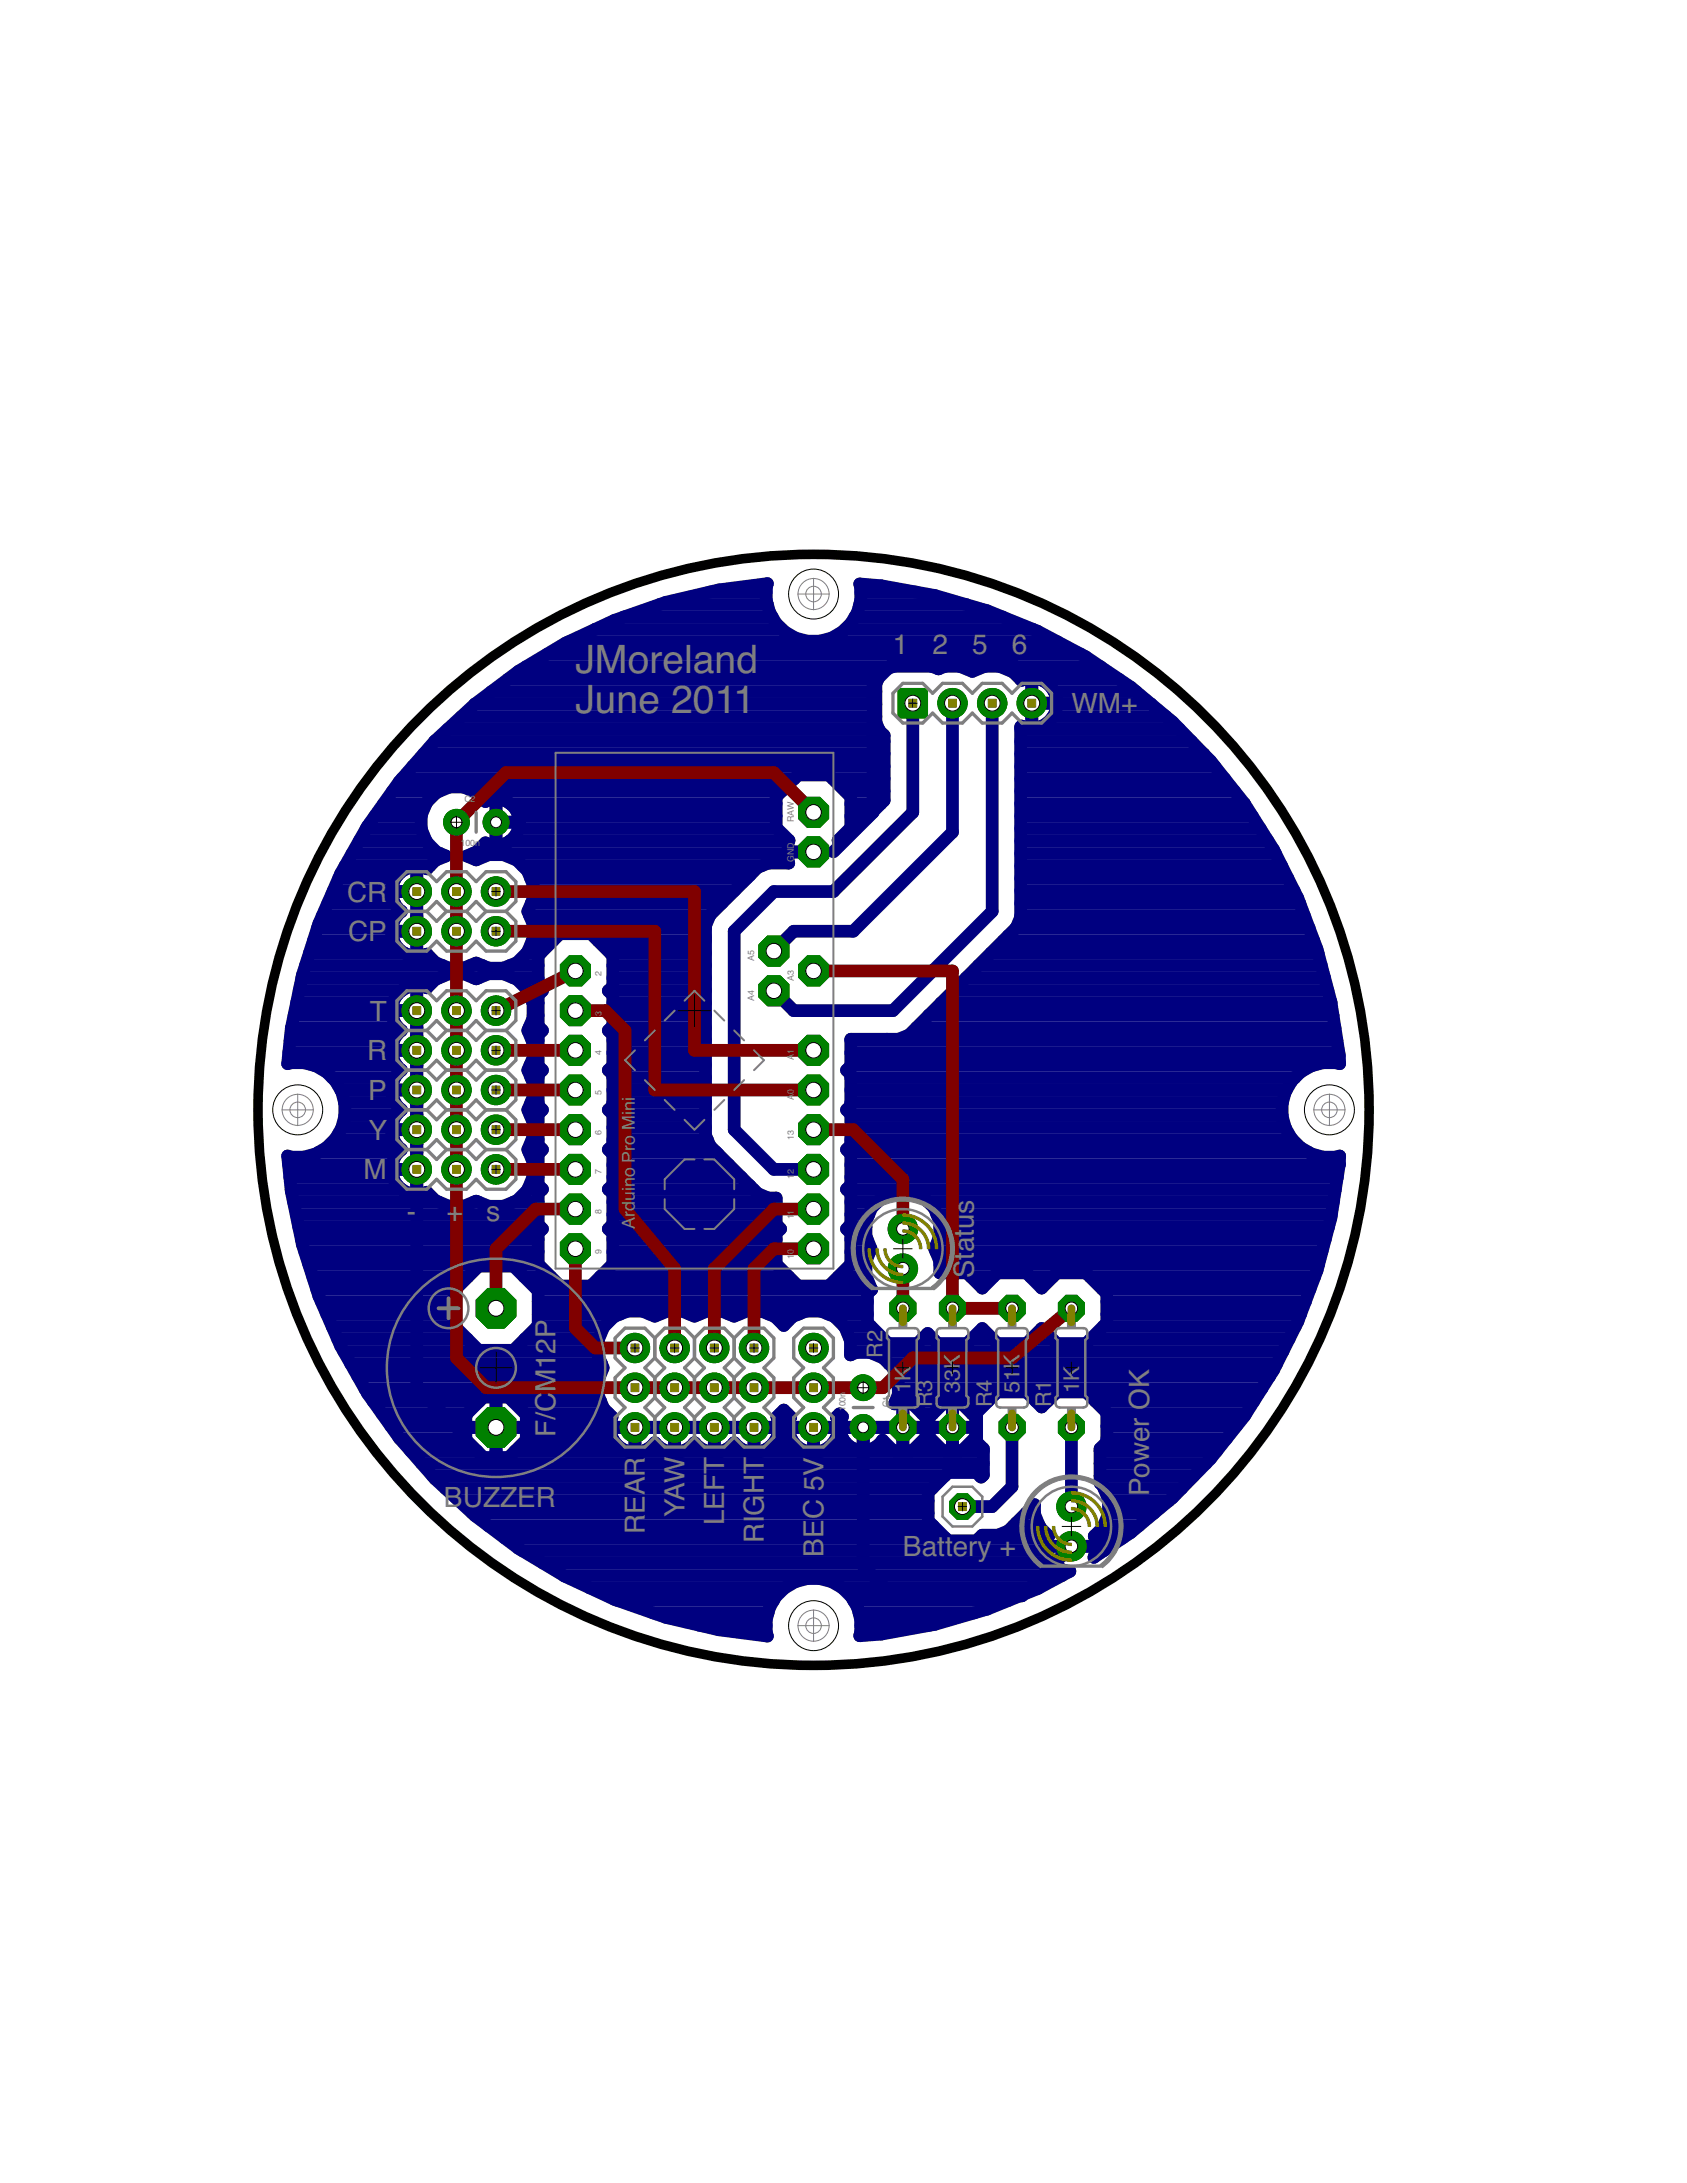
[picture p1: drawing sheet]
<svg xmlns="http://www.w3.org/2000/svg" width="216mm" height="279mm" viewBox="0 0 216 279" stroke-linecap="round" stroke-linejoin="round" font-family="sans-serif">
<defs><g id="words">
<g font-size="5" fill="#7f7f7f">
<text x="73.6" y="86.2">JMoreland</text>
<text x="73.6" y="91.3">June 2011</text>
</g>
<g font-size="3.6" fill="#7f7f7f">
<text x="114.3" y="83.6">1</text>
<text x="119.4" y="83.6">2</text>
<text x="124.4" y="83.6">5</text>
<text x="129.5" y="83.6">6</text>
<text x="137.1" y="91.3">WM+</text>
<text x="44.4" y="115.4">CR</text>
<text x="44.6" y="120.5">CP</text>
<text x="47.3" y="130.6">T</text>
<text x="47" y="135.7">R</text>
<text x="47.1" y="140.8">P</text>
<text x="47.2" y="145.9">Y</text>
<text x="46.5" y="150.9">M</text>
<text x="52.1" y="156.3">-</text>
<text x="57.1" y="156.3">+</text>
<text x="62.2" y="156.3">s</text>
<text x="56.8" y="192.8">BUZZER</text>
</g>
<g font-size="3.6" fill="#808080">
<text x="124.6" y="155.3" transform="rotate(-90 124.6 155.3)">s</text>
<text x="124.6" y="161.3" transform="rotate(-90 124.6 161.3)">ta</text>
<text x="124.6" y="158.3" transform="rotate(-90 124.6 158.3)">tu</text>
<text x="124.6" y="163.6" transform="rotate(-90 124.6 163.6)">S</text>
<text x="71.1" y="171.2" transform="rotate(-90 71.1 171.2)">P</text>
<text x="71.1" y="175.2" transform="rotate(-90 71.1 175.2)">12</text>
<text x="147.1" y="177.7" transform="rotate(-90 147.1 177.7)">K</text>
<text x="71.1" y="183.9" transform="rotate(-90 71.1 183.9)">F</text>
<text x="71.1" y="181.8" transform="rotate(-90 71.1 181.8)">/</text>
<text x="71.1" y="180.8" transform="rotate(-90 71.1 180.8)">CM</text>
<text x="147.1" y="180.4" transform="rotate(-90 147.1 180.4)">O</text>
<text x="82.5" y="191.4" transform="rotate(-90 82.5 191.4)">AR</text>
<text x="87.6" y="189.8" transform="rotate(-90 87.6 189.8)">W</text>
<text x="92.7" y="188.7" transform="rotate(-90 92.7 188.7)">T</text>
<text x="97.8" y="191.2" transform="rotate(-90 97.8 191.2)">H</text>
<text x="97.8" y="188.7" transform="rotate(-90 97.8 188.7)">T</text>
<text x="105.4" y="190.9" transform="rotate(-90 105.4 190.9)">5</text>
<text x="105.4" y="188.9" transform="rotate(-90 105.4 188.9)">V</text>
<text x="147.1" y="191.5" transform="rotate(-90 147.1 191.5)">Po</text>
<text x="147.1" y="187.1" transform="rotate(-90 147.1 187.1)">wer</text>
<text x="82.5" y="196.3" transform="rotate(-90 82.5 196.3)">RE</text>
<text x="87.6" y="194.2" transform="rotate(-90 87.6 194.2)">Y</text>
<text x="87.6" y="192.1" transform="rotate(-90 87.6 192.1)">A</text>
<text x="92.7" y="195.2" transform="rotate(-90 92.7 195.2)">L</text>
<text x="92.7" y="193.2" transform="rotate(-90 92.7 193.2)">EF</text>
<text x="97.8" y="197.5" transform="rotate(-90 97.8 197.5)">R</text>
<text x="97.8" y="195" transform="rotate(-90 97.8 195)">IG</text>
<text x="105.4" y="196.8" transform="rotate(-90 105.4 196.8)">E</text>
<text x="105.4" y="194.4" transform="rotate(-90 105.4 194.4)">C</text>
<text x="105.4" y="199.2" transform="rotate(-90 105.4 199.2)">B</text>
<text x="115.5" y="199.2">Battery +</text>
</g>
<g font-size="2.8" fill="#808080">
<text x="113" y="173.8" transform="rotate(-90 113 173.8)">R2</text>
<text x="116.5" y="178.3" transform="rotate(-90 116.5 178.3)">1K</text>
<text x="122.9" y="178.3" transform="rotate(-90 122.9 178.3)">33K</text>
<text x="130.5" y="178.3" transform="rotate(-90 130.5 178.3)">51K</text>
<text x="138.1" y="178.3" transform="rotate(-90 138.1 178.3)">1K</text>
<text x="119.3" y="180.1" transform="rotate(-90 119.3 180.1)">R3</text>
<text x="126.9" y="180.1" transform="rotate(-90 126.9 180.1)">R4</text>
<text x="134.5" y="180.1" transform="rotate(-90 134.5 180.1)">R1</text>
</g>
<g font-size="2.3" fill="#7f7f7f">
<text x="81.3" y="142.7" transform="rotate(-90 81.3 142.7)">i</text>
<text x="81.3" y="142.2" transform="rotate(-90 81.3 142.2)">n</text>
<text x="81.3" y="140.9" transform="rotate(-90 81.3 140.9)">i</text>
<text x="81.3" y="148.8" transform="rotate(-90 81.3 148.8)">P</text>
<text x="81.3" y="147.3" transform="rotate(-90 81.3 147.3)">ro</text>
<text x="81.3" y="144.6" transform="rotate(-90 81.3 144.6)">M</text>
<text x="81.3" y="155" transform="rotate(-90 81.3 155)">d</text>
<text x="81.3" y="153.7" transform="rotate(-90 81.3 153.7)">ui</text>
<text x="81.3" y="152" transform="rotate(-90 81.3 152)">no</text>
<text x="81.3" y="157.3" transform="rotate(-90 81.3 157.3)">Ar</text>
</g>
<g font-size="1.1" fill="#808080">
<text x="59.4" y="102.7">C2</text>
<text x="58.9" y="108.3">100n</text>
<text x="108.2" y="180.6" transform="rotate(-90 108.2 180.6)">100n</text>
<text x="113.8" y="180.1" transform="rotate(-90 113.8 180.1)">C1</text>
</g>
<g font-size="1.1" fill="#7f7f7f">
<text x="101.6" y="105.2" transform="rotate(-90 101.6 105.2)">RAW</text>
<text x="101.6" y="110.3" transform="rotate(-90 101.6 110.3)">GND</text>
<text x="77" y="124.9" transform="rotate(-90 77 124.9)">2</text>
<text x="96.5" y="123" transform="rotate(-90 96.5 123)">A5</text>
<text x="101.6" y="125.5" transform="rotate(-90 101.6 125.5)">A3</text>
<text x="77" y="130" transform="rotate(-90 77 130)">3</text>
<text x="96.5" y="128.1" transform="rotate(-90 96.5 128.1)">A4</text>
<text x="77" y="135.1" transform="rotate(-90 77 135.1)">4</text>
<text x="101.6" y="135.7" transform="rotate(-90 101.6 135.7)">A1</text>
<text x="77" y="140.1" transform="rotate(-90 77 140.1)">5</text>
<text x="101.6" y="140.8" transform="rotate(-90 101.6 140.8)">A0</text>
<text x="77" y="145.2" transform="rotate(-90 77 145.2)">6</text>
<text x="101.6" y="145.9" transform="rotate(-90 101.6 145.9)">13</text>
<text x="77" y="155.4" transform="rotate(-90 77 155.4)">8</text>
<text x="77" y="150.3" transform="rotate(-90 77 150.3)">7</text>
<text x="101.6" y="150.9" transform="rotate(-90 101.6 150.9)">12</text>
<text x="77" y="160.5" transform="rotate(-90 77 160.5)">9</text>
<text x="101.6" y="161.1" transform="rotate(-90 101.6 161.1)">10</text>
<text x="101.6" y="156" transform="rotate(-90 101.6 156)">11</text>
</g>
</g></defs>
<g fill="#000080" stroke="#000080" stroke-width="1.6">
<path d="M115.5 182.7h6.4z"/>
<path d="M81.3 182.7h5z"/>
<path d="M86.3 182.7h5.1z"/>
<path d="M91.4 182.7h5.1z"/>
<path d="M96.5 182.7h7.6z"/>
<path d="M63.5 182.7h17.8z"/>
<path d="M104.1 182.7h6.4z"/>
<path d="M53.3 144.6v5.1z"/>
<path d="M53.3 134.4v5.1z"/>
<path d="M53.3 129.3v5.1z"/>
<path d="M53.3 139.5v5.1z"/>
<path d="M53.3 177.6l5.1 5.1z"/>
<path d="M58.4 182.7h5.1z"/>
<path d="M53.3 149.7v27.9z"/>
<path d="M106.7 109l5-5z"/>
<path d="M111.7 87.5v16.5z"/>
<path d="M111.7 87.5l2.6-2.6z"/>
<path d="M114.3 84.9h15.2z"/>
<path d="M129.5 84.9l2.5 2.6z"/>
<path d="M113.4 182.7h2.1z"/>
<path d="M110.5 182.7h2.9z"/>
<path d="M53.3 129.3v3.2z"/>
<path d="M53.3 132.5v1.9z"/>
<path d="M53.3 134.4v1.9z"/>
<path d="M53.3 136.3v3.2z"/>
<path d="M53.3 139.5v1.9z"/>
<path d="M53.3 141.4v3.2z"/>
<path d="M53.3 144.6v1.9z"/>
<path d="M53.3 146.5v3.2z"/>
<path d="M81.3 182.7h3.2z"/>
<path d="M84.5 182.7h1.8z"/>
<path d="M86.3 182.7h1.9z"/>
<path d="M88.2 182.7h3.2z"/>
<path d="M91.4 182.7h1.9z"/>
<path d="M93.3 182.7h3.2z"/>
<path d="M53.3 114.1v3.2z"/>
<path d="M53.3 117.3v1.9z"/>
<path d="M141.6 180.8v3.8z"/>
<path d="M139 178.2l2.6 2.6z"/>
<path d="M135.3 178.2h3.7z"/>
<path d="M133.3 180.1l2-1.9z"/>
<path d="M131.4 178.2l1.9 1.9z"/>
<path d="M127.6 178.2h3.8z"/>
<path d="M127.6 178.2l-2.6 2.6z"/>
<path d="M125 180.8v3.8z"/>
<path d="M125 184.6l.9 .8z"/>
<path d="M125.9 185.4v3.4z"/>
<path d="M125.6 189.1l.3-.3z"/>
<path d="M125 188.5l.6 .6z"/>
<path d="M121.3 188.5h3.7z"/>
<path d="M121.3 188.5l-2.5 2.5z"/>
<path d="M118.8 191v3.6z"/>
<path d="M118.8 194.6l2.5 2.6z"/>
<path d="M121.3 197.2h3.7z"/>
<path d="M125.7 196.5l-.7 .7z"/>
<path d="M125.7 196.5h2z"/>
<path d="M127.7 196.5l1.3-.6z"/>
<path d="M129 195.9l1.1-1z"/>
<path d="M130.1 194.9l2.3-2.3z"/>
<path d="M132.4 192.6v1.2z"/>
<path d="M132.4 193.8l.7 1.7z"/>
<path d="M133.1 195.5l1.1 1.1z"/>
<path d="M134.2 196.6v.1z"/>
<path d="M134.2 196.7l-.2 .5z"/>
<path d="M134 197.2l-.1 .5z"/>
<path d="M133.9 197.7v.2z"/>
<path d="M133.9 197.9h3.2z"/>
<path d="M133.9 197.9v.3z"/>
<path d="M133.9 198.2l.1 .5z"/>
<path d="M134 198.7l.2 .4z"/>
<path d="M134.2 199.1l.2 .5z"/>
<path d="M134.4 199.6l.3 .4z"/>
<path d="M134.7 200l.3 .4z"/>
<path d="M135 200.4l.4 .3z"/>
<path d="M135.4 200.7l.5 .2z"/>
<path d="M135.9 200.9l.5 .1z"/>
<path d="M136.4 201l.5 .1z"/>
<path d="M132.8 203.3l4.1-2.2z"/>
<path d="M126.3 206l6.5-2.7z"/>
<path d="M119.7 207.9l6.6-1.9z"/>
<path d="M112.8 209.1l6.9-1.2z"/>
<path d="M110 209.4l2.8-.3z"/>
<path d="M110.2 208.9l-.2 .5z"/>
<path d="M110.2 207.3v1.6z"/>
<path d="M109.7 205.7l.5 1.6z"/>
<path d="M108.9 204.4l.8 1.3z"/>
<path d="M107.8 203.2l1.1 1.2z"/>
<path d="M106.4 202.4l1.4 .8z"/>
<path d="M104.9 202l1.5 .4z"/>
<path d="M103.3 202h1.6z"/>
<path d="M101.8 202.4l1.5-.4z"/>
<path d="M100.4 203.2l1.4-.8z"/>
<path d="M99.3 204.4l1.1-1.2z"/>
<path d="M99.3 204.4l-.8 1.3z"/>
<path d="M98.5 205.7l-.4 1.6z"/>
<path d="M98.1 207.3v1.6z"/>
<path d="M98.1 208.9l.1 .5z"/>
<path d="M92 208.6l6.2 .8z"/>
<path d="M85.2 207l6.8 1.6z"/>
<path d="M78.6 204.7l6.6 2.3z"/>
<path d="M72.3 201.8l6.3 2.9z"/>
<path d="M66.4 198.2l5.9 3.6z"/>
<path d="M60.8 194l5.6 4.2z"/>
<path d="M55.7 189.3l5.1 4.7z"/>
<path d="M51.1 184l4.6 5.3z"/>
<path d="M47 178.4l4.1 5.6z"/>
<path d="M43.6 172.3l3.4 6.1z"/>
<path d="M40.8 165.9l2.8 6.4z"/>
<path d="M38.7 159.3l2.1 6.6z"/>
<path d="M37.3 152.5l1.4 6.8z"/>
<path d="M36.8 148l.5 4.5z"/>
<path d="M36.8 148l.5 .1z"/>
<path d="M37.3 148.1h1.6z"/>
<path d="M38.9 148.1l1.5-.4z"/>
<path d="M40.4 147.7l1.4-.8z"/>
<path d="M41.8 146.9l1.1-1.1z"/>
<path d="M43.7 144.4l-.8 1.4z"/>
<path d="M44.1 142.9l-.4 1.5z"/>
<path d="M44.1 141.2v1.7z"/>
<path d="M43.7 139.7l.4 1.5z"/>
<path d="M42.9 138.3l.8 1.4z"/>
<path d="M41.8 137.2l1.1 1.1z"/>
<path d="M40.4 136.4l1.4 .8z"/>
<path d="M38.9 136l1.5 .4z"/>
<path d="M37.3 136h1.6z"/>
<path d="M36.8 136.1l.5-.1z"/>
<path d="M37.3 131.6l-.5 4.5z"/>
<path d="M38.7 124.8l-1.4 6.8z"/>
<path d="M40.8 118.2l-2.1 6.6z"/>
<path d="M43.6 111.8l-2.8 6.4z"/>
<path d="M47 105.7l-3.4 6.1z"/>
<path d="M51.1 100.1l-4.1 5.6z"/>
<path d="M55.7 94.8l-4.6 5.3z"/>
<path d="M55.7 94.8l5.1-4.7z"/>
<path d="M60.8 90.1l5.6-4.2z"/>
<path d="M66.4 85.9l5.9-3.6z"/>
<path d="M72.3 82.3l6.3-2.9z"/>
<path d="M78.6 79.4l6.6-2.3z"/>
<path d="M85.2 77.1l6.8-1.6z"/>
<path d="M92 75.5l6.2-.8z"/>
<path d="M98.2 74.7l-.1 .5z"/>
<path d="M98.1 75.2v1.6z"/>
<path d="M98.1 76.8l.4 1.6z"/>
<path d="M98.5 78.4l.8 1.3z"/>
<path d="M99.3 79.7l1.1 1.2z"/>
<path d="M100.4 80.9l1.4 .8z"/>
<path d="M101.8 81.7l1.5 .4z"/>
<path d="M103.3 82.1h1.6z"/>
<path d="M104.9 82.1l1.5-.4z"/>
<path d="M106.4 81.7l1.4-.8z"/>
<path d="M107.8 80.9l1.1-1.2z"/>
<path d="M109.7 78.4l-.8 1.3z"/>
<path d="M110.2 76.8l-.5 1.6z"/>
<path d="M110.2 75.2v1.6z"/>
<path d="M110 74.7l.2 .5z"/>
<path d="M110 74.7l2.8 .3z"/>
<path d="M112.8 75l6.9 1.2z"/>
<path d="M119.7 76.2l6.6 2z"/>
<path d="M126.3 78.2l6.5 2.6z"/>
<path d="M132.8 80.8l6.1 3.3z"/>
<path d="M138.9 84.1l5.8 3.8z"/>
<path d="M144.7 87.9l5.4 4.5z"/>
<path d="M150.1 92.4l4.8 5z"/>
<path d="M154.9 97.4l4.4 5.4z"/>
<path d="M159.3 102.8l3.7 5.9z"/>
<path d="M163 108.7l3.1 6.3z"/>
<path d="M166.1 115l2.5 6.5z"/>
<path d="M168.6 121.5l1.7 6.7z"/>
<path d="M170.3 128.2l1.1 6.9z"/>
<path d="M171.4 135.1v1z"/>
<path d="M170.9 136l.5 .1z"/>
<path d="M169.3 136h1.6z"/>
<path d="M167.8 136.4l1.5-.4z"/>
<path d="M166.4 137.2l1.4-.8z"/>
<path d="M166.4 137.2l-1.1 1.1z"/>
<path d="M165.3 138.3l-.8 1.4z"/>
<path d="M164.5 139.7l-.4 1.5z"/>
<path d="M164.1 141.2v1.7z"/>
<path d="M164.1 142.9l.4 1.5z"/>
<path d="M164.5 144.4l.8 1.4z"/>
<path d="M165.3 145.8l1.1 1.1z"/>
<path d="M166.4 146.9l1.4 .8z"/>
<path d="M167.8 147.7l1.5 .4z"/>
<path d="M169.3 148.1h1.6z"/>
<path d="M170.9 148.1l.5-.1z"/>
<path d="M171.4 148v1z"/>
<path d="M171.4 149l-1.1 6.9z"/>
<path d="M170.3 155.9l-1.7 6.7z"/>
<path d="M168.6 162.6l-2.5 6.5z"/>
<path d="M166.1 169.1l-3.1 6.3z"/>
<path d="M163 175.4l-3.7 5.9z"/>
<path d="M159.3 181.3l-4.4 5.4z"/>
<path d="M154.9 186.7l-4.8 5z"/>
<path d="M144.7 196.2l5.4-4.5z"/>
<path d="M140 199.3l4.7-3.1z"/>
<path d="M140.1 199.1l-.1 .2z"/>
<path d="M140.3 198.7l-.2 .4z"/>
<path d="M140.3 198.2v.5z"/>
<path d="M140.3 197.9v.3z"/>
<path d="M137.1 197.9h3.2z"/>
<path d="M140.3 197.7v.2z"/>
<path d="M140.3 197.2v.5z"/>
<path d="M140.1 196.7l.2 .5z"/>
<path d="M140 196.6l.1 .1z"/>
<path d="M140 196.6l1.1-1.1z"/>
<path d="M141.9 193.8l-.8 1.7z"/>
<path d="M141.9 191.9v1.9z"/>
<path d="M141.1 190.2l.8 1.7z"/>
<path d="M140.8 189.8l.3 .4z"/>
<path d="M140.8 185.4v4.4z"/>
<path d="M140.8 185.4l.8-.8z"/>
<path d="M61.9 186.5h1.6z"/>
<path d="M63.5 182.7v3.8z"/>
<path d="M63.5 186.5h1.6z"/>
<path d="M65.1 186.5l2.3-2.2z"/>
<path d="M67.4 182.7v1.6z"/>
<path d="M63.5 182.7h3.9z"/>
<path d="M67.4 181.1v1.6z"/>
<path d="M65.1 178.8l2.3 2.3z"/>
<path d="M63.5 178.8h1.6z"/>
<path d="M63.5 178.8v3.9z"/>
<path d="M61.9 178.8h1.6z"/>
<path d="M61.9 178.8l-2.3 2.3z"/>
<path d="M59.6 181.1v1.6z"/>
<path d="M59.6 182.7h3.9z"/>
<path d="M59.6 182.7v1.6z"/>
<path d="M59.6 184.3l2.3 2.2z"/>
<path d="M114.4 85.3h4.9z"/>
<path d="M113.3 85.7l1.1-.4z"/>
<path d="M113.3 85.7l-.8 .8z"/>
<path d="M112.5 86.5l-.4 1z"/>
<path d="M112.1 87.5v4.9z"/>
<path d="M112.1 92.4l.4 1.1z"/>
<path d="M112.5 93.5l.7 .6z"/>
<path d="M113.2 94.1v8.3z"/>
<path d="M113.2 102.4l-5.8 5.8z"/>
<path d="M107.4 107.7v.5z"/>
<path d="M107.3 107.6l.1 .1z"/>
<path d="M108.9 105.9l-1.6 1.7z"/>
<path d="M108.9 102v3.9z"/>
<path d="M106.1 99.2l2.8 2.8z"/>
<path d="M102.1 99.2h4z"/>
<path d="M102.1 99.2l-2.8 2.8z"/>
<path d="M99.3 102v3.9z"/>
<path d="M99.3 105.9l1.7 1.7z"/>
<path d="M100.9 107.7l.1-.1z"/>
<path d="M100.9 107.7v1.3z"/>
<path d="M100.9 109h3.2z"/>
<path d="M100.9 109.1h3.2z"/>
<path d="M100.9 109.1v1.3z"/>
<path d="M100.9 110.4v.1z"/>
<path d="M98.3 110.5h2.6z"/>
<path d="M97 111l1.3-.5z"/>
<path d="M97 111l-1.1 1.1z"/>
<path d="M90.9 117.1l5-5z"/>
<path d="M90.9 117.1l-.6 1.4z"/>
<path d="M90.3 118.5v1.4z"/>
<path d="M90.3 119.9v25.4z"/>
<path d="M90.3 145.3l.6 1.4z"/>
<path d="M90.9 146.7l1 1z"/>
<path d="M91.9 147.7l4 4z"/>
<path d="M95.9 151.7l1.1 1.1z"/>
<path d="M97 152.8l1.3 .5z"/>
<path d="M98.3 153.3h1z"/>
<path d="M99.3 153.3v3.4z"/>
<path d="M99.3 156.7l.6 .6z"/>
<path d="M99.3 157.8l.6-.5z"/>
<path d="M99.3 157.8v4z"/>
<path d="M99.3 161.8l2.8 2.8z"/>
<path d="M102.1 164.6h4z"/>
<path d="M106.1 164.6l2.8-2.8z"/>
<path d="M108.9 157.8v4z"/>
<path d="M108.3 157.3l.6 .5z"/>
<path d="M108.9 156.7l-.6 .6z"/>
<path d="M108.9 152.8v3.9z"/>
<path d="M108.3 152.2l.6 .6z"/>
<path d="M108.9 151.6l-.6 .6z"/>
<path d="M108.9 147.7v3.9z"/>
<path d="M108.3 147.1l.6 .6z"/>
<path d="M108.9 146.6l-.6 .5z"/>
<path d="M108.9 142.6v4z"/>
<path d="M108.3 142l.6 .6z"/>
<path d="M108.9 141.5l-.6 .5z"/>
<path d="M108.9 137.5v4z"/>
<path d="M108.3 137l.6 .5z"/>
<path d="M108.9 136.4l-.6 .6z"/>
<path d="M108.9 133v3.4z"/>
<path d="M108.9 133h4.6z"/>
<path d="M113.5 133h1.5z"/>
<path d="M115 133l1.4-.5z"/>
<path d="M129 119.8l-12.6 12.7z"/>
<path d="M130.1 118.7l-1.1 1.1z"/>
<path d="M130.6 117.4l-.5 1.3z"/>
<path d="M130.6 93v24.4z"/>
<path d="M130.7 92.9l-.1 .1z"/>
<path d="M130.7 92.9l.1 .1z"/>
<path d="M130.8 93l.5 .1z"/>
<path d="M131.3 93.1l.5 .1z"/>
<path d="M131.8 93.2h.2z"/>
<path d="M132 90v3.2z"/>
<path d="M132.1 90v3.2z"/>
<path d="M132.1 93.2h.2z"/>
<path d="M132.3 93.2l.5-.1z"/>
<path d="M132.8 93.1l.5-.1z"/>
<path d="M133.3 93l.4-.3z"/>
<path d="M133.7 92.7l.4-.3z"/>
<path d="M134.1 92.4l.4-.3z"/>
<path d="M134.8 91.7l-.3 .4z"/>
<path d="M135 91.2l-.2 .5z"/>
<path d="M135.2 90.7l-.2 .5z"/>
<path d="M135.3 90.3l-.1 .4z"/>
<path d="M135.3 90v.3z"/>
<path d="M132.1 90h3.2z"/>
<path d="M135.3 89.7v.3z"/>
<path d="M135.2 89.2l.1 .5z"/>
<path d="M135 88.8l.2 .4z"/>
<path d="M134.8 88.3l.2 .5z"/>
<path d="M134.5 87.9l.3 .4z"/>
<path d="M134.1 87.5l.4 .4z"/>
<path d="M133.7 87.2l.4 .3z"/>
<path d="M133.3 87l.4 .2z"/>
<path d="M132.8 86.9l.5 .1z"/>
<path d="M132.3 86.8l.5 .1z"/>
<path d="M132.1 86.8h.2z"/>
<path d="M132.1 86.8v3.2z"/>
<path d="M132 86.8v3.2z"/>
<path d="M131.8 86.8h.2z"/>
<path d="M131.3 86.9l.5-.1z"/>
<path d="M130.8 87l.5-.1z"/>
<path d="M130.7 87.1l.1-.1z"/>
<path d="M129.6 86l1.1 1.1z"/>
<path d="M127.9 85.3l1.7 .7z"/>
<path d="M126 85.3h1.9z"/>
<path d="M124.4 85.9l1.6-.6z"/>
<path d="M122.8 85.3l1.6 .6z"/>
<path d="M120.9 85.3h1.9z"/>
<path d="M120.1 85.6l.8-.3z"/>
<path d="M119.3 85.3l.8 .3z"/>
<path d="M120.6 185.7h1.3z"/>
<path d="M121.9 182.7v3z"/>
<path d="M121.9 185.7h1.2z"/>
<path d="M123.1 185.7l1.8-1.8z"/>
<path d="M124.9 182.7v1.2z"/>
<path d="M121.9 182.7h3z"/>
<path d="M124.9 181.4v1.3z"/>
<path d="M123.1 179.7l1.8 1.7z"/>
<path d="M121.9 179.7h1.2z"/>
<path d="M121.9 179.7v3z"/>
<path d="M120.6 179.7h1.3z"/>
<path d="M120.6 179.7l-1.7 1.7z"/>
<path d="M118.9 181.4v1.3z"/>
<path d="M118.9 182.7h3z"/>
<path d="M118.9 182.7v1.2z"/>
<path d="M118.9 183.9l1.7 1.8z"/>
<path d="M53.1 152.9h.2z"/>
<path d="M53.3 149.7v3.2z"/>
<path d="M53.3 152.9h.3z"/>
<path d="M53.6 152.9l.5-.1z"/>
<path d="M54.1 152.8l.5-.2z"/>
<path d="M54.6 152.6h.1z"/>
<path d="M54.7 152.6l1 1.1z"/>
<path d="M55.7 153.7l1.8 .7z"/>
<path d="M57.5 154.4h1.9z"/>
<path d="M59.4 154.4l1.5-.7z"/>
<path d="M60.9 153.7l1.6 .7z"/>
<path d="M62.5 154.4h1.9z"/>
<path d="M64.4 154.4l1.8-.7z"/>
<path d="M66.2 153.7l1.3-1.4z"/>
<path d="M68.2 150.6l-.7 1.7z"/>
<path d="M68.2 148.7v1.9z"/>
<path d="M67.5 147.1l.7 1.6z"/>
<path d="M68.2 145.5l-.7 1.6z"/>
<path d="M68.2 143.7v1.8z"/>
<path d="M67.5 142l.7 1.7z"/>
<path d="M68.2 140.4l-.7 1.6z"/>
<path d="M68.2 138.6v1.8z"/>
<path d="M67.5 137l.7 1.6z"/>
<path d="M68.2 135.4l-.7 1.6z"/>
<path d="M68.2 133.5v1.9z"/>
<path d="M67.5 131.9l.7 1.6z"/>
<path d="M68.2 130.3l-.7 1.6z"/>
<path d="M68.2 128.4v1.9z"/>
<path d="M67.5 126.7l.7 1.7z"/>
<path d="M66.2 125.3l1.3 1.4z"/>
<path d="M64.4 124.6l1.8 .7z"/>
<path d="M62.5 124.6h1.9z"/>
<path d="M60.9 125.3l1.6-.7z"/>
<path d="M59.4 124.6l1.5 .7z"/>
<path d="M57.5 124.6h1.9z"/>
<path d="M55.7 125.3l1.8-.7z"/>
<path d="M55.7 125.3l-1 1.1z"/>
<path d="M54.6 126.4h.1z"/>
<path d="M54.1 126.2l.5 .2z"/>
<path d="M53.6 126.2h.5z"/>
<path d="M53.3 126.2h.3z"/>
<path d="M53.3 126.2v3.1z"/>
<path d="M53.1 126.2h.2z"/>
<path d="M52.6 126.2h.5z"/>
<path d="M52.1 126.4l.5-.2z"/>
<path d="M51.6 126.6l.5-.2z"/>
<path d="M51.2 126.9l.4-.3z"/>
<path d="M51.2 126.9l-.3 .4z"/>
<path d="M50.9 127.3l-.3 .4z"/>
<path d="M50.6 127.7l-.2 .4z"/>
<path d="M50.4 128.1l-.2 .5z"/>
<path d="M50.2 128.6l-.1 .5z"/>
<path d="M50.1 129.1v.2z"/>
<path d="M50.1 129.3h3.2z"/>
<path d="M50.1 129.3v.3z"/>
<path d="M50.1 129.6l.1 .5z"/>
<path d="M50.2 130.1l.2 .5z"/>
<path d="M50.4 130.6l.2 .4z"/>
<path d="M50.6 131l.3 .4z"/>
<path d="M50.9 131.4l.3 .4z"/>
<path d="M51.2 131.8l.2 .1z"/>
<path d="M51.2 132l.2-.1z"/>
<path d="M51.2 132l-.3 .4z"/>
<path d="M50.9 132.4l-.3 .4z"/>
<path d="M50.6 132.8l-.2 .4z"/>
<path d="M50.4 133.2l-.2 .5z"/>
<path d="M50.2 133.7l-.1 .5z"/>
<path d="M50.1 134.2v.2z"/>
<path d="M50.1 134.4h3.2z"/>
<path d="M50.1 134.4v.3z"/>
<path d="M50.1 134.7l.1 .5z"/>
<path d="M50.2 135.2l.2 .5z"/>
<path d="M50.4 135.7l.2 .4z"/>
<path d="M50.6 136.1l.3 .4z"/>
<path d="M50.9 136.5l.3 .4z"/>
<path d="M51.2 136.9l.2 .1z"/>
<path d="M51.2 137.1l.2-.1z"/>
<path d="M51.2 137.1l-.3 .3z"/>
<path d="M50.9 137.4l-.3 .4z"/>
<path d="M50.6 137.8l-.2 .5z"/>
<path d="M50.4 138.3l-.2 .5z"/>
<path d="M50.2 138.8l-.1 .5z"/>
<path d="M50.1 139.3v.2z"/>
<path d="M50.1 139.5h3.2z"/>
<path d="M50.1 139.5v.3z"/>
<path d="M50.1 139.8l.1 .5z"/>
<path d="M50.2 140.3l.2 .4z"/>
<path d="M50.4 140.7l.2 .5z"/>
<path d="M50.6 141.2l.3 .4z"/>
<path d="M50.9 141.6l.3 .3z"/>
<path d="M51.2 141.9l.2 .1z"/>
<path d="M51.2 142.2l.2-.2z"/>
<path d="M51.2 142.2l-.3 .3z"/>
<path d="M50.9 142.5l-.3 .4z"/>
<path d="M50.6 142.9l-.2 .5z"/>
<path d="M50.4 143.4l-.2 .4z"/>
<path d="M50.2 143.8l-.1 .5z"/>
<path d="M50.1 144.3v.3z"/>
<path d="M50.1 144.6h3.2z"/>
<path d="M50.1 144.6v.2z"/>
<path d="M50.1 144.8l.1 .5z"/>
<path d="M50.2 145.3l.2 .5z"/>
<path d="M50.4 145.8l.2 .5z"/>
<path d="M50.6 146.3l.3 .4z"/>
<path d="M50.9 146.7l.3 .3z"/>
<path d="M51.2 147l.2 .1z"/>
<path d="M51.2 147.2l.2-.1z"/>
<path d="M50.9 147.6l.3-.4z"/>
<path d="M50.9 147.6l-.3 .4z"/>
<path d="M50.6 148l-.2 .4z"/>
<path d="M50.4 148.4l-.2 .5z"/>
<path d="M50.2 148.9l-.1 .5z"/>
<path d="M50.1 149.4v.3z"/>
<path d="M50.1 149.7h3.2z"/>
<path d="M50.1 149.7v.2z"/>
<path d="M50.1 149.9l.1 .5z"/>
<path d="M50.2 150.4l.2 .5z"/>
<path d="M50.4 150.9l.2 .4z"/>
<path d="M50.6 151.3l.3 .4z"/>
<path d="M50.9 151.7l.3 .4z"/>
<path d="M51.2 152.1l.4 .3z"/>
<path d="M51.6 152.4l.5 .2z"/>
<path d="M52.1 152.6l.5 .2z"/>
<path d="M52.6 152.8l.5 .1z"/>
<path d="M120.3 156.3v1.9z"/>
<path d="M119.5 154.6l.8 1.7z"/>
<path d="M118.2 153.3l1.3 1.3z"/>
<path d="M116.5 152.6l1.7 .7z"/>
<path d="M114.6 152.6h1.9z"/>
<path d="M112.9 153.3l1.7-.7z"/>
<path d="M112.9 153.3l-1.4 1.3z"/>
<path d="M111.5 154.6l-.7 1.7z"/>
<path d="M110.8 156.3v1.9z"/>
<path d="M110.8 158.2l.7 1.6z"/>
<path d="M111.5 159.8l-.7 1.6z"/>
<path d="M110.8 161.4v1.9z"/>
<path d="M110.8 163.3l.7 1.7z"/>
<path d="M111 165.6l.5-.5z"/>
<path d="M111 165.6v3.7z"/>
<path d="M111 169.3l2.7 2.7z"/>
<path d="M113.7 172h3.7z"/>
<path d="M117.4 172l1.3-1.3z"/>
<path d="M118.7 170.7l1.3 1.3z"/>
<path d="M120 172h3.8z"/>
<path d="M123.8 172l1.9-2z"/>
<path d="M125.7 170l1.9 2z"/>
<path d="M127.6 172h3.8z"/>
<path d="M131.4 172l1.9-2z"/>
<path d="M133.3 170l2 2z"/>
<path d="M135.3 172h3.7z"/>
<path d="M139 172l2.6-2.7z"/>
<path d="M141.6 165.6v3.7z"/>
<path d="M139 162.9l2.6 2.7z"/>
<path d="M135.3 162.9h3.7z"/>
<path d="M135.3 162.9l-2 2z"/>
<path d="M131.4 162.9l1.9 2z"/>
<path d="M127.6 162.9h3.8z"/>
<path d="M127.6 162.9l-1.9 2z"/>
<path d="M123.8 162.9l1.9 2z"/>
<path d="M120.3 162.9h3.5z"/>
<path d="M120.3 161.4v1.5z"/>
<path d="M119.6 159.8l.7 1.6z"/>
<path d="M120.3 158.2l-.7 1.6z"/>
<path d="M68.9 165.2v4.5z"/>
<path d="M65.7 162.1l3.2 3.1z"/>
<path d="M61.3 162.1h4.4z"/>
<path d="M58.1 165.2l3.2-3.1z"/>
<path d="M58.1 165.2v4.5z"/>
<path d="M58.1 169.7l3.2 3.1z"/>
<path d="M61.3 172.8h4.4z"/>
<path d="M65.7 172.8l3.2-3.1z"/>
<path d="M78.4 122.3v4z"/>
<path d="M75.6 119.5l2.8 2.8z"/>
<path d="M71.7 119.5h3.9z"/>
<path d="M71.7 119.5l-2.8 2.8z"/>
<path d="M68.9 122.3v4z"/>
<path d="M68.9 126.3l.5 .5z"/>
<path d="M69.4 126.8l-.5 .6z"/>
<path d="M68.9 127.4v3.9z"/>
<path d="M68.9 131.3l.5 .6z"/>
<path d="M69.4 131.9l-.5 .6z"/>
<path d="M68.9 132.5v3.9z"/>
<path d="M68.9 136.4l.5 .6z"/>
<path d="M69.4 137l-.5 .5z"/>
<path d="M68.9 137.5v4z"/>
<path d="M68.9 141.5l.5 .5z"/>
<path d="M69.4 142l-.5 .6z"/>
<path d="M68.9 142.6v4z"/>
<path d="M68.9 146.6l.5 .5z"/>
<path d="M69.4 147.1l-.5 .6z"/>
<path d="M68.9 147.7v3.9z"/>
<path d="M68.9 151.6l.5 .6z"/>
<path d="M69.4 152.2l-.5 .6z"/>
<path d="M68.9 152.8v3.9z"/>
<path d="M68.9 156.7l.5 .6z"/>
<path d="M69.4 157.3l-.5 .5z"/>
<path d="M68.9 157.8v4z"/>
<path d="M68.9 161.8l2.8 2.8z"/>
<path d="M71.7 164.6h3.9z"/>
<path d="M78.4 161.8l-2.8 2.8z"/>
<path d="M78.4 157.8v4z"/>
<path d="M77.9 157.3l.5 .5z"/>
<path d="M78.4 156.7l-.5 .6z"/>
<path d="M78.4 152.8v3.9z"/>
<path d="M77.9 152.2l.5 .6z"/>
<path d="M78.4 151.6l-.5 .6z"/>
<path d="M78.4 147.7v3.9z"/>
<path d="M77.9 147.1l.5 .6z"/>
<path d="M78.4 146.6l-.5 .5z"/>
<path d="M78.4 142.6v4z"/>
<path d="M77.9 142l.5 .6z"/>
<path d="M78.4 141.5l-.5 .5z"/>
<path d="M78.4 137.5v4z"/>
<path d="M77.9 137l.5 .5z"/>
<path d="M77.9 137l.5-.6z"/>
<path d="M78.4 132.5v3.9z"/>
<path d="M77.9 131.9l.5 .6z"/>
<path d="M77.9 131.9l.5-.6z"/>
<path d="M78.4 127.4v3.9z"/>
<path d="M77.9 126.8l.5 .6z"/>
<path d="M77.9 126.8l.5-.5z"/>
<path d="M110.2 185.7h.3z"/>
<path d="M110.5 182.7v3z"/>
<path d="M110.5 185.7h.2z"/>
<path d="M110.7 185.7l.5-.1z"/>
<path d="M111.2 185.6l.4-.2z"/>
<path d="M111.6 185.4l.4-.2z"/>
<path d="M112 185.2l.4-.2z"/>
<path d="M112.4 185l.3-.4z"/>
<path d="M112.9 184.3l-.2 .3z"/>
<path d="M112.9 184.3l1.4 1.4z"/>
<path d="M114.3 185.7h1.2z"/>
<path d="M115.5 182.7v3z"/>
<path d="M115.5 185.7h1.3z"/>
<path d="M116.8 185.7l1.7-1.8z"/>
<path d="M118.5 182.7v1.2z"/>
<path d="M115.5 182.7h3z"/>
<path d="M118.5 181.4v1.3z"/>
<path d="M116.8 179.7l1.7 1.7z"/>
<path d="M115.5 179.7h1.3z"/>
<path d="M115.5 179.7v3z"/>
<path d="M114.5 179.7h1z"/>
<path d="M115 178.5l-.5 1.2z"/>
<path d="M115 176.7v1.8z"/>
<path d="M114.3 175l.7 1.7z"/>
<path d="M113 173.8l1.3 1.2z"/>
<path d="M111.4 173.1l1.6 .7z"/>
<path d="M109.6 173.1h1.8z"/>
<path d="M108.8 173.4l.8-.3z"/>
<path d="M108.8 171.6v1.8z"/>
<path d="M108.1 169.8l.7 1.8z"/>
<path d="M106.8 168.5l1.3 1.3z"/>
<path d="M105.1 167.8l1.7 .7z"/>
<path d="M103.2 167.8h1.9z"/>
<path d="M101.4 168.5l1.8-.7z"/>
<path d="M101.4 168.5l-1.1 1.2z"/>
<path d="M99.2 168.5l1.1 1.2z"/>
<path d="M97.4 167.8l1.8 .7z"/>
<path d="M95.6 167.8h1.8z"/>
<path d="M94 168.5l1.6-.7z"/>
<path d="M92.4 167.8l1.6 .7z"/>
<path d="M90.5 167.8h1.9z"/>
<path d="M88.9 168.5l1.6-.7z"/>
<path d="M87.3 167.8l1.6 .7z"/>
<path d="M85.4 167.8h1.9z"/>
<path d="M83.8 168.5l1.6-.7z"/>
<path d="M82.2 167.8l1.6 .7z"/>
<path d="M80.3 167.8h1.9z"/>
<path d="M78.6 168.5l1.7-.7z"/>
<path d="M78.6 168.5l-1.3 1.3z"/>
<path d="M77.3 169.8l-.8 1.8z"/>
<path d="M76.5 171.6v1.9z"/>
<path d="M76.5 173.5l.7 1.6z"/>
<path d="M77.2 175.1l-.7 1.6z"/>
<path d="M76.5 176.7v1.8z"/>
<path d="M76.5 178.5l.8 1.8z"/>
<path d="M77.3 180.3l1 1.1z"/>
<path d="M78.3 181.4l-.2 .5z"/>
<path d="M78.1 181.9v.5z"/>
<path d="M78.1 182.4v.3z"/>
<path d="M78.1 182.7h3.2z"/>
<path d="M78.1 182.7v.2z"/>
<path d="M78.1 182.9v.5z"/>
<path d="M78.1 183.4l.2 .5z"/>
<path d="M78.3 183.9l.2 .5z"/>
<path d="M78.5 184.4l.3 .4z"/>
<path d="M78.8 184.8l.4 .3z"/>
<path d="M79.2 185.1l.4 .3z"/>
<path d="M79.6 185.4l.4 .3z"/>
<path d="M80 185.7l.5 .1z"/>
<path d="M80.5 185.8l.5 .1z"/>
<path d="M81 185.9h.3z"/>
<path d="M81.3 182.7v3.2z"/>
<path d="M81.3 185.9h.2z"/>
<path d="M81.5 185.9l.5-.1z"/>
<path d="M82 185.8l.5-.1z"/>
<path d="M82.5 185.7l.4-.3z"/>
<path d="M82.9 185.4l.5-.3z"/>
<path d="M83.7 184.8l-.3 .3z"/>
<path d="M83.8 184.6l-.1 .2z"/>
<path d="M83.8 184.6l.1 .2z"/>
<path d="M83.9 184.8l.4 .3z"/>
<path d="M84.3 185.1l.4 .3z"/>
<path d="M84.7 185.4l.4 .3z"/>
<path d="M85.1 185.7l.5 .1z"/>
<path d="M85.6 185.8l.5 .1z"/>
<path d="M86.1 185.9h.2z"/>
<path d="M86.3 182.7v3.2z"/>
<path d="M86.3 185.9h.3z"/>
<path d="M86.6 185.9l.5-.1z"/>
<path d="M87.1 185.8l.5-.1z"/>
<path d="M87.6 185.7l.4-.3z"/>
<path d="M88 185.4l.4-.3z"/>
<path d="M88.8 184.8l-.4 .3z"/>
<path d="M88.9 184.6l-.1 .2z"/>
<path d="M88.9 184.6l.1 .2z"/>
<path d="M89 184.8l.3 .3z"/>
<path d="M89.3 185.1l.4 .3z"/>
<path d="M89.7 185.4l.5 .3z"/>
<path d="M90.2 185.7l.5 .1z"/>
<path d="M90.7 185.8l.5 .1z"/>
<path d="M91.2 185.9h.2z"/>
<path d="M91.4 182.7v3.2z"/>
<path d="M91.4 185.9h.3z"/>
<path d="M91.7 185.9l.5-.1z"/>
<path d="M92.2 185.8l.4-.1z"/>
<path d="M92.6 185.7l.5-.3z"/>
<path d="M93.1 185.4l.4-.3z"/>
<path d="M93.9 184.8l-.4 .3z"/>
<path d="M94 184.6l-.1 .2z"/>
<path d="M94 184.6l.1 .2z"/>
<path d="M94.1 184.8l.3 .3z"/>
<path d="M94.4 185.1l.4 .3z"/>
<path d="M94.8 185.4l.5 .3z"/>
<path d="M95.3 185.7l.5 .1z"/>
<path d="M95.8 185.8l.4 .1z"/>
<path d="M96.2 185.9h.3z"/>
<path d="M96.5 182.7v3.2z"/>
<path d="M96.5 185.9h.3z"/>
<path d="M96.8 185.9l.4-.1z"/>
<path d="M97.2 185.8l.5-.1z"/>
<path d="M97.7 185.7l.5-.3z"/>
<path d="M98.2 185.4l.4-.3z"/>
<path d="M98.6 185.1l.3-.3z"/>
<path d="M99.2 184.4l-.3 .4z"/>
<path d="M99.5 183.9l-.3 .5z"/>
<path d="M99.6 183.4l-.1 .5z"/>
<path d="M99.7 182.9l-.1 .5z"/>
<path d="M99.7 182.7v.2z"/>
<path d="M96.5 182.7h3.2z"/>
<path d="M99.7 182.4v.3z"/>
<path d="M99.6 181.9l.1 .5z"/>
<path d="M99.5 181.4l.1 .5z"/>
<path d="M99.4 181.4h.1z"/>
<path d="M99.4 181.4l.9-.9z"/>
<path d="M100.3 180.5l.9 .9z"/>
<path d="M101.2 181.4l-.2 .5z"/>
<path d="M101 181.9l-.1 .5z"/>
<path d="M100.9 182.4v.3z"/>
<path d="M100.9 182.7h3.2z"/>
<path d="M100.9 182.7v.2z"/>
<path d="M100.9 182.9l.1 .5z"/>
<path d="M101 183.4l.2 .5z"/>
<path d="M101.2 183.9l.2 .5z"/>
<path d="M101.4 184.4l.3 .4z"/>
<path d="M101.7 184.8l.3 .3z"/>
<path d="M102 185.1l.4 .3z"/>
<path d="M102.4 185.4l.5 .3z"/>
<path d="M102.9 185.7l.5 .1z"/>
<path d="M103.4 185.8l.5 .1z"/>
<path d="M103.9 185.9h.2z"/>
<path d="M104.1 182.7v3.2z"/>
<path d="M104.1 185.9h.3z"/>
<path d="M104.4 185.9l.5-.1z"/>
<path d="M104.9 185.8l.4-.1z"/>
<path d="M105.3 185.7l.5-.3z"/>
<path d="M105.8 185.4l.4-.3z"/>
<path d="M106.2 185.1l.4-.3z"/>
<path d="M106.8 184.4l-.2 .4z"/>
<path d="M107.1 183.9l-.3 .5z"/>
<path d="M107.2 183.4l-.1 .5z"/>
<path d="M107.3 182.9l-.1 .5z"/>
<path d="M107.3 182.7v.2z"/>
<path d="M104.1 182.7h3.2z"/>
<path d="M107.3 182.4v.3z"/>
<path d="M107.2 181.9l.1 .5z"/>
<path d="M107.1 181.4l.1 .5z"/>
<path d="M107 181.4h.1z"/>
<path d="M107 181.4l.4-.4z"/>
<path d="M107.4 181l.4 .3z"/>
<path d="M107.8 181.3l-.1 .2z"/>
<path d="M107.7 181.5l-.1 .5z"/>
<path d="M107.6 182l-.1 .4z"/>
<path d="M107.5 182.4v.3z"/>
<path d="M107.5 182.7h3z"/>
<path d="M107.5 182.7v.2z"/>
<path d="M107.5 182.9l.1 .5z"/>
<path d="M107.6 183.4l.1 .4z"/>
<path d="M107.7 183.8l.2 .4z"/>
<path d="M107.9 184.2l.3 .4z"/>
<path d="M108.2 184.6l.3 .4z"/>
<path d="M108.5 185l.4 .2z"/>
<path d="M108.9 185.2l.4 .2z"/>
<path d="M109.3 185.4l.5 .2z"/>
<path d="M109.8 185.6l.4 .1z"/>
<path d="M63.5 102.3v2.9z"/>
<path d="M63.2 102.3h.3z"/>
<path d="M62.8 102.3h.4z"/>
<path d="M62.4 102.5l.4-.2z"/>
<path d="M62.1 102.6l.3-.1z"/>
<path d="M61 101.4l1.1 1.2z"/>
<path d="M59.3 100.7l1.7 .7z"/>
<path d="M57.5 100.7h1.8z"/>
<path d="M55.9 101.4l1.6-.7z"/>
<path d="M54.6 102.7l1.3-1.3z"/>
<path d="M54.6 102.7l-.7 1.6z"/>
<path d="M53.9 104.3v1.8z"/>
<path d="M53.9 106.1l.7 1.7z"/>
<path d="M54.6 107.8l1.3 1.3z"/>
<path d="M55.9 109.1l1.2 .5z"/>
<path d="M55.7 110.1l1.4-.5z"/>
<path d="M55.7 110.1l-1 1.1z"/>
<path d="M54.6 111.1l.1 .1z"/>
<path d="M54.1 111l.5 .1z"/>
<path d="M53.6 110.9l.5 .1z"/>
<path d="M53.3 110.9h.3z"/>
<path d="M53.3 110.9v3.2z"/>
<path d="M53.1 110.9h.2z"/>
<path d="M52.6 111l.5-.1z"/>
<path d="M52.1 111.1l.5-.1z"/>
<path d="M51.6 111.4l.5-.3z"/>
<path d="M51.2 111.7l.4-.3z"/>
<path d="M51.2 111.7l-.3 .3z"/>
<path d="M50.9 112l-.3 .4z"/>
<path d="M50.6 112.4l-.2 .5z"/>
<path d="M50.4 112.9l-.2 .5z"/>
<path d="M50.2 113.4l-.1 .5z"/>
<path d="M50.1 113.9v.2z"/>
<path d="M50.1 114.1h3.2z"/>
<path d="M50.1 114.1v.3z"/>
<path d="M50.1 114.4l.1 .5z"/>
<path d="M50.2 114.9l.2 .4z"/>
<path d="M50.4 115.3l.2 .5z"/>
<path d="M50.6 115.8l.3 .4z"/>
<path d="M50.9 116.2l.3 .4z"/>
<path d="M51.2 116.6h.2z"/>
<path d="M51.2 116.8l.2-.2z"/>
<path d="M51.2 116.8l-.3 .3z"/>
<path d="M50.9 117.1l-.3 .4z"/>
<path d="M50.6 117.5l-.2 .5z"/>
<path d="M50.4 118l-.2 .4z"/>
<path d="M50.2 118.4l-.1 .5z"/>
<path d="M50.1 118.9v.3z"/>
<path d="M50.1 119.2h3.2z"/>
<path d="M50.1 119.2v.2z"/>
<path d="M50.1 119.4l.1 .6z"/>
<path d="M50.2 120l.2 .4z"/>
<path d="M50.4 120.4l.2 .5z"/>
<path d="M50.6 120.9l.3 .4z"/>
<path d="M50.9 121.3l.3 .3z"/>
<path d="M51.2 121.6l.4 .3z"/>
<path d="M51.6 121.9l.5 .3z"/>
<path d="M52.1 122.2l.5 .1z"/>
<path d="M52.6 122.3l.5 .1z"/>
<path d="M53.1 122.4h.2z"/>
<path d="M53.3 119.2v3.2z"/>
<path d="M53.3 122.4h.3z"/>
<path d="M53.6 122.4l.5-.1z"/>
<path d="M54.1 122.3l.5-.1z"/>
<path d="M54.6 122.2l.1-.1z"/>
<path d="M54.7 122.1l1 1.1z"/>
<path d="M55.7 123.2l1.8 .7z"/>
<path d="M57.5 123.9h1.9z"/>
<path d="M59.4 123.9l1.5-.6z"/>
<path d="M60.9 123.3l1.6 .6z"/>
<path d="M62.5 123.9h1.9z"/>
<path d="M64.4 123.9l1.8-.7z"/>
<path d="M66.2 123.2l1.3-1.3z"/>
<path d="M68.2 120.1l-.7 1.8z"/>
<path d="M68.2 118.3v1.8z"/>
<path d="M67.5 116.6l.7 1.7z"/>
<path d="M68.2 115.1l-.7 1.5z"/>
<path d="M68.2 113.2v1.9z"/>
<path d="M67.5 111.4l.7 1.8z"/>
<path d="M66.2 110.1l1.3 1.3z"/>
<path d="M64.4 109.4l1.8 .7z"/>
<path d="M62.5 109.4h1.9z"/>
<path d="M60.9 110.1l1.6-.7z"/>
<path d="M59.7 109.6l1.2 .5z"/>
<path d="M59.7 109.6l1.3-.5z"/>
<path d="M62.1 107.9l-1.1 1.2z"/>
<path d="M62.1 107.9l.3 .1z"/>
<path d="M62.4 108l.4 .1z"/>
<path d="M62.8 108.1l.4 .1z"/>
<path d="M63.2 108.2h.3z"/>
<path d="M63.5 105.2v3z"/>
<path d="M63.5 108.2h.2z"/>
<path d="M63.7 108.2l.5-.1z"/>
<path d="M64.2 108.1l.4-.1z"/>
<path d="M64.6 108l.4-.2z"/>
<path d="M65 107.8l.4-.3z"/>
<path d="M65.4 107.5l.4-.3z"/>
<path d="M66 106.8l-.2 .4z"/>
<path d="M66.3 106.4l-.3 .4z"/>
<path d="M66.4 105.9l-.1 .5z"/>
<path d="M66.5 105.5l-.1 .4z"/>
<path d="M66.5 105.2v.3z"/>
<path d="M63.5 105.2h3z"/>
<path d="M66.5 105v.2z"/>
<path d="M66.4 104.5l.1 .5z"/>
<path d="M66.3 104.1l.1 .4z"/>
<path d="M66 103.7l.3 .4z"/>
<path d="M65.8 103.3l.2 .4z"/>
<path d="M65.4 103l.4 .3z"/>
<path d="M65 102.7l.4 .3z"/>
<path d="M64.6 102.5l.4 .2z"/>
<path d="M64.2 102.3l.4 .2z"/>
<path d="M63.7 102.3h.5z"/>
<path d="M63.5 102.3h.2z"/>
<path d="M89.5 208h8.6z"/>
<path d="M110.2 208h8.7z"/>
<path d="M83.6 206.4h14.7z"/>
<path d="M109.9 206.4h14.8z"/>
<path d="M79 204.8h20z"/>
<path d="M109.2 204.8h19.9z"/>
<path d="M75.5 203.2h24.9z"/>
<path d="M107.8 203.2h25.1z"/>
<path d="M72.1 201.7h63.8z"/>
<path d="M69.5 200h65.2z"/>
<path d="M66.8 198.5h67.2z"/>
<path d="M140.3 198.5h1z"/>
<path d="M64.6 196.9h56.4z"/>
<path d="M125.3 196.9h8.8z"/>
<path d="M140.1 196.9h3.6z"/>
<path d="M62.5 195.3h56.9z"/>
<path d="M129.7 195.3h3.3z"/>
<path d="M141.2 195.3h4.6z"/>
<path d="M60.5 193.7h58.3z"/>
<path d="M131.3 193.7h1.1z"/>
<path d="M141.9 193.7h5.8z"/>
<path d="M58.7 192.1h60.1z"/>
<path d="M141.9 192.1h7.7z"/>
<path d="M57 190.5h62.3z"/>
<path d="M141.3 190.5h9.9z"/>
<path d="M55.4 188.9h65.5z"/>
<path d="M125.4 188.9h.3z"/>
<path d="M140.8 188.9h12z"/>
<path d="M54 187.3h71.9z"/>
<path d="M140.8 187.3h13.5z"/>
<path d="M52.6 185.7h8.5z"/>
<path d="M65.9 185.7h14.3z"/>
<path d="M82.3 185.7h3z"/>
<path d="M87.4 185.7h3z"/>
<path d="M92.4 185.7h3.1z"/>
<path d="M97.5 185.7h5.6z"/>
<path d="M105.1 185.7h20.8z"/>
<path d="M140.8 185.7h14.9z"/>
<path d="M51.2 184.1h8.4z"/>
<path d="M67.4 184.1h11z"/>
<path d="M99.4 184.1h1.9z"/>
<path d="M107 184.1h.9z"/>
<path d="M118.3 184.1h.8z"/>
<path d="M124.7 184.1h.3z"/>
<path d="M141.6 184.1h15.4z"/>
<path d="M50 182.5h9.6z"/>
<path d="M67.4 182.5h10.7z"/>
<path d="M99.7 182.5h1.2z"/>
<path d="M107.3 182.5h.2z"/>
<path d="M118.5 182.5h.4z"/>
<path d="M124.9 182.5h.1z"/>
<path d="M141.6 182.5h16.6z"/>
<path d="M48.9 180.9h10.9z"/>
<path d="M67.2 180.9h10.7z"/>
<path d="M99.8 180.9h1z"/>
<path d="M118 180.9h1.4z"/>
<path d="M124.4 180.9h.6z"/>
<path d="M141.6 180.9h17.8z"/>
<path d="M47.7 179.3h13.7z"/>
<path d="M65.6 179.3h11.3z"/>
<path d="M114.6 179.3h11.8z"/>
<path d="M132.6 179.3h1.5z"/>
<path d="M140.2 179.3h20.3z"/>
<path d="M46.7 177.8h29.8z"/>
<path d="M115 177.8h46.5z"/>
<path d="M45.8 176.1h31z"/>
<path d="M114.7 176.1h47.8z"/>
<path d="M44.9 174.6h32.1z"/>
<path d="M113.8 174.6h49.6z"/>
<path d="M44 173h32.5z"/>
<path d="M108.8 173h55.4z"/>
<path d="M43.2 171.4h16.6z"/>
<path d="M67.2 171.4h9.4z"/>
<path d="M108.8 171.4h4.3z"/>
<path d="M118 171.4h1.4z"/>
<path d="M124.4 171.4h2.6z"/>
<path d="M132 171.4h2.7z"/>
<path d="M139.6 171.4h25.4z"/>
<path d="M42.5 169.8h15.7z"/>
<path d="M68.8 169.8h8.5z"/>
<path d="M108.1 169.8h3.4z"/>
<path d="M141.2 169.8h24.6z"/>
<path d="M41.8 168.2h16.3z"/>
<path d="M68.9 168.2h10.5z"/>
<path d="M83.1 168.2h1.4z"/>
<path d="M88.2 168.2h1.3z"/>
<path d="M93.3 168.2h1.3z"/>
<path d="M98.4 168.2h3.8z"/>
<path d="M106 168.2h5z"/>
<path d="M141.6 168.2h24.9z"/>
<path d="M41.1 166.6h17z"/>
<path d="M68.9 166.6h42.1z"/>
<path d="M141.6 166.6h25.5z"/>
<path d="M40.5 165h17.8z"/>
<path d="M68.7 165h42.8z"/>
<path d="M141.1 165h26.6z"/>
<path d="M40 163.4h19.9z"/>
<path d="M67.1 163.4h3.4z"/>
<path d="M76.8 163.4h24.1z"/>
<path d="M107.3 163.4h3.6z"/>
<path d="M124.2 163.4h2.9z"/>
<path d="M131.9 163.4h2.9z"/>
<path d="M139.5 163.4h28.8z"/>
<path d="M39.5 161.8h29.4z"/>
<path d="M78.4 161.8h21z"/>
<path d="M108.9 161.8h1.9z"/>
<path d="M120.3 161.8h48.5z"/>
<path d="M39 160.2h29.9z"/>
<path d="M78.4 160.2h20.9z"/>
<path d="M108.9 160.2h2.4z"/>
<path d="M119.8 160.2h49.4z"/>
<path d="M38.6 158.6h30.3z"/>
<path d="M78.4 158.6h20.9z"/>
<path d="M108.9 158.6h2.1z"/>
<path d="M120.1 158.6h49.5z"/>
<path d="M38.2 157h31z"/>
<path d="M78.1 157h21.6z"/>
<path d="M108.6 157h2.2z"/>
<path d="M120.3 157h49.7z"/>
<path d="M37.9 155.4h31z"/>
<path d="M78.4 155.4h20.9z"/>
<path d="M108.9 155.4h2.3z"/>
<path d="M119.9 155.4h50.5z"/>
<path d="M37.6 153.8h18.6z"/>
<path d="M60.7 153.8h.5z"/>
<path d="M65.7 153.8h3.2z"/>
<path d="M78.4 153.8h20.9z"/>
<path d="M108.9 153.8h3.4z"/>
<path d="M118.8 153.8h51.8z"/>
<path d="M37.3 152.3h14.2z"/>
<path d="M67.5 152.3h1.9z"/>
<path d="M77.9 152.3h18.6z"/>
<path d="M108.4 152.3h62.5z"/>
<path d="M37.1 150.7h13.2z"/>
<path d="M68.2 150.7h.7z"/>
<path d="M78.4 150.7h16.5z"/>
<path d="M108.9 150.7h62.3z"/>
<path d="M36.9 149.1h13.3z"/>
<path d="M68.2 149.1h.7z"/>
<path d="M78.4 149.1h14.9z"/>
<path d="M108.9 149.1h62.5z"/>
<path d="M40.8 147.5h10.2z"/>
<path d="M67.7 147.5h1.4z"/>
<path d="M78.2 147.5h13.5z"/>
<path d="M108.7 147.5h58.7z"/>
<path d="M42.8 145.9h7.6z"/>
<path d="M68.1 145.9h.8z"/>
<path d="M78.4 145.9h12.1z"/>
<path d="M108.9 145.9h56.5z"/>
<path d="M43.8 144.3h6.3z"/>
<path d="M68.2 144.3h.7z"/>
<path d="M78.4 144.3h11.9z"/>
<path d="M108.9 144.3h55.6z"/>
<path d="M44.1 142.7h6.7z"/>
<path d="M67.8 142.7h1.1z"/>
<path d="M78.4 142.7h11.9z"/>
<path d="M108.9 142.7h55.2z"/>
<path d="M44.1 141.1h6.4z"/>
<path d="M67.9 141.1h1z"/>
<path d="M78.4 141.1h11.9z"/>
<path d="M108.9 141.1h55.2z"/>
<path d="M43.6 139.5h6.5z"/>
<path d="M68.2 139.5h.7z"/>
<path d="M78.4 139.5h11.9z"/>
<path d="M108.9 139.5h55.7z"/>
<path d="M42.5 137.9h8z"/>
<path d="M67.9 137.9h1z"/>
<path d="M78.4 137.9h11.9z"/>
<path d="M108.9 137.9h56.8z"/>
<path d="M40.1 136.3h10.7z"/>
<path d="M67.8 136.3h1.1z"/>
<path d="M78.4 136.3h11.9z"/>
<path d="M108.9 136.3h59.3z"/>
<path d="M37 134.7h13.1z"/>
<path d="M68.2 134.7h.7z"/>
<path d="M78.4 134.7h11.9z"/>
<path d="M108.9 134.7h62.4z"/>
<path d="M37.1 133.1h13.3z"/>
<path d="M68.1 133.1h.8z"/>
<path d="M78.4 133.1h11.9z"/>
<path d="M108.9 133.1h62.2z"/>
<path d="M37.3 131.6h13.7z"/>
<path d="M67.7 131.6h1.4z"/>
<path d="M78.2 131.6h12.1z"/>
<path d="M117.3 131.6h53.6z"/>
<path d="M37.6 129.9h12.6z"/>
<path d="M68.2 129.9h.7z"/>
<path d="M78.4 129.9h11.9z"/>
<path d="M118.9 129.9h51.7z"/>
<path d="M38 128.4h12.3z"/>
<path d="M68.2 128.4h.7z"/>
<path d="M78.4 128.4h11.9z"/>
<path d="M120.4 128.4h49.9z"/>
<path d="M38.3 126.8h13.2z"/>
<path d="M67.5 126.8h1.9z"/>
<path d="M77.9 126.8h12.4z"/>
<path d="M122 126.8h47.9z"/>
<path d="M38.6 125.2h17.6z"/>
<path d="M60.6 125.2h.7z"/>
<path d="M65.7 125.2h3.2z"/>
<path d="M78.4 125.2h11.9z"/>
<path d="M123.6 125.2h45.9z"/>
<path d="M39.1 123.6h17.5z"/>
<path d="M60.2 123.6h1.5z"/>
<path d="M65.3 123.6h3.6z"/>
<path d="M78.4 123.6h11.9z"/>
<path d="M125.2 123.6h43.9z"/>
<path d="M39.6 122h12.2z"/>
<path d="M67.4 122h1.8z"/>
<path d="M78.1 122h12.2z"/>
<path d="M126.8 122h41.9z"/>
<path d="M40.1 120.4h10.3z"/>
<path d="M68.1 120.4h2.7z"/>
<path d="M76.5 120.4h13.8z"/>
<path d="M128.4 120.4h39.7z"/>
<path d="M40.6 118.8h9.6z"/>
<path d="M68.2 118.8h22.1z"/>
<path d="M130 118.8h37.6z"/>
<path d="M41.3 117.2h9.5z"/>
<path d="M67.8 117.2h23z"/>
<path d="M130.6 117.2h36.3z"/>
<path d="M42 115.6h8.5z"/>
<path d="M68 115.6h24.4z"/>
<path d="M130.6 115.6h35.7z"/>
<path d="M42.7 114h7.4z"/>
<path d="M68.2 114h25.8z"/>
<path d="M130.6 114h35z"/>
<path d="M43.3 112.4h7.3z"/>
<path d="M67.9 112.4h27.7z"/>
<path d="M130.6 112.4h34.2z"/>
<path d="M44.2 110.8h10.8z"/>
<path d="M66.9 110.8h30.5z"/>
<path d="M130.6 110.8h33.4z"/>
<path d="M45.1 109.2h11.2z"/>
<path d="M60.5 109.2h40.4z"/>
<path d="M130.6 109.2h32.6z"/>
<path d="M46 107.6h8.5z"/>
<path d="M65.2 107.6h35.7z"/>
<path d="M107.3 107.6h.7z"/>
<path d="M130.6 107.6h31.7z"/>
<path d="M46.9 106h7z"/>
<path d="M66.4 106h33z"/>
<path d="M108.8 106h.8z"/>
<path d="M130.6 106h30.7z"/>
<path d="M48 104.5h5.9z"/>
<path d="M66.4 104.5h32.9z"/>
<path d="M108.9 104.5h2.2z"/>
<path d="M130.6 104.5h29.7z"/>
<path d="M49.1 102.9h5.4z"/>
<path d="M65.3 102.9h34z"/>
<path d="M108.9 102.9h3.8z"/>
<path d="M130.6 102.9h28.7z"/>
<path d="M50.2 101.3h6z"/>
<path d="M60.6 101.3h39.5z"/>
<path d="M108.2 101.3h5z"/>
<path d="M130.6 101.3h27.4z"/>
<path d="M51.4 99.7h50.3z"/>
<path d="M106.6 99.7h6.6z"/>
<path d="M130.6 99.7h26.1z"/>
<path d="M52.8 98.1h60.4z"/>
<path d="M130.6 98.1h24.9z"/>
<path d="M54.2 96.5h59z"/>
<path d="M130.6 96.5h23.5z"/>
<path d="M55.6 94.9h57.6z"/>
<path d="M130.6 94.9h21.9z"/>
<path d="M57.3 93.3h55.1z"/>
<path d="M130.6 93.3h20.3z"/>
<path d="M59.1 91.7h53z"/>
<path d="M134.8 91.7h14.4z"/>
<path d="M60.8 90.1h51.3z"/>
<path d="M135.3 90.1h12z"/>
<path d="M62.9 88.5h49.2z"/>
<path d="M134.9 88.5h10.5z"/>
<path d="M65 86.9h47.4z"/>
<path d="M130.6 86.9h.5z"/>
<path d="M132.9 86.9h10.3z"/>
<path d="M67.3 85.3h46.9z"/>
<path d="M119.4 85.3h1.4z"/>
<path d="M123 85.3h2.9z"/>
<path d="M128.1 85.3h12.7z"/>
<path d="M70 83.7h68.3z"/>
<path d="M72.7 82.1h62.7z"/>
<path d="M76.1 80.6h24z"/>
<path d="M108.1 80.6h24.1z"/>
<path d="M79.9 79h18.9z"/>
<path d="M109.4 79h18.9z"/>
<path d="M84.4 77.4h13.8z"/>
<path d="M110 77.4h13.6z"/>
<path d="M90.8 75.8h7.3z"/>
<path d="M110.2 75.8h7z"/>
<path d="M110.5 182.7h5z"/>
<path d="M137.1 197.9l-6.3 6.4z"/>
<path d="M114.3 204.3h16.5z"/>
<path d="M110.5 200.4l3.8 3.9z"/>
<path d="M110.5 182.7v17.7z"/>
<path d="M137.1 182.7v10.1z"/>
<path d="M94 144.6l5 5.1z"/>
<path d="M94 119.2v25.4z"/>
<path d="M94 119.2l5-5.1z"/>
<path d="M99 114.1h7.7z"/>
<path d="M106.7 114.1l10.1-10.1z"/>
<path d="M116.8 90v14z"/>
<path d="M99 149.7h5.1z"/>
<path d="M101.6 119.2h7.6z"/>
<path d="M109.2 119.2l12.7-12.7z"/>
<path d="M121.9 90v16.5z"/>
<path d="M99 121.7l2.6-2.5z"/>
<path d="M101.6 129.3h12.7z"/>
<path d="M114.3 129.3l12.7-12.7z"/>
<path d="M127 90v26.6z"/>
<path d="M99 126.8l2.6 2.5z"/>
<path d="M129.5 182.7v7.6z"/>
<path d="M127 192.8l2.5-2.5z"/>
<path d="M123.2 192.8h3.8z"/>
</g>
<g fill="#000080" stroke="#000080" stroke-width="1.2">
<path d="M132 87.5v2.5z"/>
<path d="M104.1 109h2.6z"/>
</g>
<circle cx="63.5" cy="129.3" r="1.88" fill="#008000" stroke="#008000" stroke-width=".13"/>
<circle cx="63.5" cy="129.3" r="1.02" fill="#fff" stroke="#000" stroke-width=".13"/>
<circle cx="58.4" cy="129.3" r="1.88" fill="#008000" stroke="#008000" stroke-width=".13"/>
<circle cx="58.4" cy="129.3" r="1.02" fill="#fff" stroke="#000" stroke-width=".13"/>
<circle cx="53.3" cy="129.3" r="1.88" fill="#008000" stroke="#008000" stroke-width=".13"/>
<circle cx="53.3" cy="129.3" r="1.02" fill="#fff" stroke="#000" stroke-width=".13"/>
<circle cx="63.5" cy="134.4" r="1.88" fill="#008000" stroke="#008000" stroke-width=".13"/>
<circle cx="63.5" cy="134.4" r="1.02" fill="#fff" stroke="#000" stroke-width=".13"/>
<circle cx="58.4" cy="134.4" r="1.88" fill="#008000" stroke="#008000" stroke-width=".13"/>
<circle cx="58.4" cy="134.4" r="1.02" fill="#fff" stroke="#000" stroke-width=".13"/>
<circle cx="53.3" cy="134.4" r="1.88" fill="#008000" stroke="#008000" stroke-width=".13"/>
<circle cx="53.3" cy="134.4" r="1.02" fill="#fff" stroke="#000" stroke-width=".13"/>
<circle cx="63.5" cy="139.5" r="1.88" fill="#008000" stroke="#008000" stroke-width=".13"/>
<circle cx="63.5" cy="139.5" r="1.02" fill="#fff" stroke="#000" stroke-width=".13"/>
<circle cx="58.4" cy="139.5" r="1.88" fill="#008000" stroke="#008000" stroke-width=".13"/>
<circle cx="58.4" cy="139.5" r="1.02" fill="#fff" stroke="#000" stroke-width=".13"/>
<circle cx="53.3" cy="139.5" r="1.88" fill="#008000" stroke="#008000" stroke-width=".13"/>
<circle cx="53.3" cy="139.5" r="1.02" fill="#fff" stroke="#000" stroke-width=".13"/>
<circle cx="63.5" cy="144.6" r="1.88" fill="#008000" stroke="#008000" stroke-width=".13"/>
<circle cx="63.5" cy="144.6" r="1.02" fill="#fff" stroke="#000" stroke-width=".13"/>
<circle cx="58.4" cy="144.6" r="1.88" fill="#008000" stroke="#008000" stroke-width=".13"/>
<circle cx="58.4" cy="144.6" r="1.02" fill="#fff" stroke="#000" stroke-width=".13"/>
<circle cx="53.3" cy="144.6" r="1.88" fill="#008000" stroke="#008000" stroke-width=".13"/>
<circle cx="53.3" cy="144.6" r="1.02" fill="#fff" stroke="#000" stroke-width=".13"/>
<circle cx="63.5" cy="149.7" r="1.88" fill="#008000" stroke="#008000" stroke-width=".13"/>
<circle cx="63.5" cy="149.7" r="1.02" fill="#fff" stroke="#000" stroke-width=".13"/>
<circle cx="58.4" cy="149.7" r="1.88" fill="#008000" stroke="#008000" stroke-width=".13"/>
<circle cx="58.4" cy="149.7" r="1.02" fill="#fff" stroke="#000" stroke-width=".13"/>
<circle cx="53.3" cy="149.7" r="1.88" fill="#008000" stroke="#008000" stroke-width=".13"/>
<circle cx="53.3" cy="149.7" r="1.02" fill="#fff" stroke="#000" stroke-width=".13"/>
<circle cx="81.3" cy="172.5" r="1.88" fill="#008000" stroke="#008000" stroke-width=".13"/>
<circle cx="81.3" cy="172.5" r="1.02" fill="#fff" stroke="#000" stroke-width=".13"/>
<circle cx="81.3" cy="177.6" r="1.88" fill="#008000" stroke="#008000" stroke-width=".13"/>
<circle cx="81.3" cy="177.6" r="1.02" fill="#fff" stroke="#000" stroke-width=".13"/>
<circle cx="81.3" cy="182.7" r="1.88" fill="#008000" stroke="#008000" stroke-width=".13"/>
<circle cx="81.3" cy="182.7" r="1.02" fill="#fff" stroke="#000" stroke-width=".13"/>
<circle cx="86.3" cy="172.5" r="1.88" fill="#008000" stroke="#008000" stroke-width=".13"/>
<circle cx="86.3" cy="172.5" r="1.02" fill="#fff" stroke="#000" stroke-width=".13"/>
<circle cx="86.3" cy="177.6" r="1.88" fill="#008000" stroke="#008000" stroke-width=".13"/>
<circle cx="86.3" cy="177.6" r="1.02" fill="#fff" stroke="#000" stroke-width=".13"/>
<circle cx="86.3" cy="182.7" r="1.88" fill="#008000" stroke="#008000" stroke-width=".13"/>
<circle cx="86.3" cy="182.7" r="1.02" fill="#fff" stroke="#000" stroke-width=".13"/>
<circle cx="91.4" cy="172.5" r="1.88" fill="#008000" stroke="#008000" stroke-width=".13"/>
<circle cx="91.4" cy="172.5" r="1.02" fill="#fff" stroke="#000" stroke-width=".13"/>
<circle cx="91.4" cy="177.6" r="1.88" fill="#008000" stroke="#008000" stroke-width=".13"/>
<circle cx="91.4" cy="177.6" r="1.02" fill="#fff" stroke="#000" stroke-width=".13"/>
<circle cx="91.4" cy="182.7" r="1.88" fill="#008000" stroke="#008000" stroke-width=".13"/>
<circle cx="91.4" cy="182.7" r="1.02" fill="#fff" stroke="#000" stroke-width=".13"/>
<circle cx="96.5" cy="172.5" r="1.88" fill="#008000" stroke="#008000" stroke-width=".13"/>
<circle cx="96.5" cy="172.5" r="1.02" fill="#fff" stroke="#000" stroke-width=".13"/>
<circle cx="96.5" cy="177.6" r="1.88" fill="#008000" stroke="#008000" stroke-width=".13"/>
<circle cx="96.5" cy="177.6" r="1.02" fill="#fff" stroke="#000" stroke-width=".13"/>
<circle cx="96.5" cy="182.7" r="1.88" fill="#008000" stroke="#008000" stroke-width=".13"/>
<circle cx="96.5" cy="182.7" r="1.02" fill="#fff" stroke="#000" stroke-width=".13"/>
<circle cx="115.5" cy="157.3" r="1.88" fill="#008000" stroke="#008000" stroke-width=".13"/>
<circle cx="115.5" cy="157.3" r=".8" fill="#fff" stroke="#000" stroke-width=".13"/>
<circle cx="115.5" cy="162.4" r="1.88" fill="#008000" stroke="#008000" stroke-width=".13"/>
<circle cx="115.5" cy="162.4" r=".8" fill="#fff" stroke="#000" stroke-width=".13"/>
<circle cx="137.1" cy="192.8" r="1.88" fill="#008000" stroke="#008000" stroke-width=".13"/>
<circle cx="137.1" cy="192.8" r=".8" fill="#fff" stroke="#000" stroke-width=".13"/>
<circle cx="137.1" cy="197.9" r="1.88" fill="#008000" stroke="#008000" stroke-width=".13"/>
<circle cx="137.1" cy="197.9" r=".8" fill="#fff" stroke="#000" stroke-width=".13"/>
<circle cx="137.1" cy="182.7" r="1.81" fill="#008000" stroke="#008000" stroke-width=".13"/>
<circle cx="137.1" cy="182.7" r=".8" fill="#fff" stroke="#000" stroke-width=".13"/>
<circle cx="137.1" cy="167.4" r="1.81" fill="#008000" stroke="#008000" stroke-width=".13"/>
<circle cx="137.1" cy="167.4" r=".8" fill="#fff" stroke="#000" stroke-width=".13"/>
<circle cx="115.5" cy="182.7" r="1.81" fill="#008000" stroke="#008000" stroke-width=".13"/>
<circle cx="115.5" cy="182.7" r=".8" fill="#fff" stroke="#000" stroke-width=".13"/>
<circle cx="115.5" cy="167.4" r="1.81" fill="#008000" stroke="#008000" stroke-width=".13"/>
<circle cx="115.5" cy="167.4" r=".8" fill="#fff" stroke="#000" stroke-width=".13"/>
<circle cx="121.9" cy="182.7" r="1.81" fill="#008000" stroke="#008000" stroke-width=".13"/>
<circle cx="121.9" cy="182.7" r=".8" fill="#fff" stroke="#000" stroke-width=".13"/>
<circle cx="121.9" cy="167.4" r="1.81" fill="#008000" stroke="#008000" stroke-width=".13"/>
<circle cx="121.9" cy="167.4" r=".8" fill="#fff" stroke="#000" stroke-width=".13"/>
<circle cx="129.5" cy="182.7" r="1.81" fill="#008000" stroke="#008000" stroke-width=".13"/>
<circle cx="129.5" cy="182.7" r=".8" fill="#fff" stroke="#000" stroke-width=".13"/>
<circle cx="129.5" cy="167.4" r="1.81" fill="#008000" stroke="#008000" stroke-width=".13"/>
<circle cx="129.5" cy="167.4" r=".8" fill="#fff" stroke="#000" stroke-width=".13"/>
<path d="M114.9 88.1h3.8v3.8h-3.8z" fill="#008000" stroke="#008000" stroke-width=".13"/>
<circle cx="116.8" cy="90" r="1.02" fill="#fff" stroke="#000" stroke-width=".13"/>
<circle cx="121.9" cy="90" r="1.88" fill="#008000" stroke="#008000" stroke-width=".13"/>
<circle cx="121.9" cy="90" r="1.02" fill="#fff" stroke="#000" stroke-width=".13"/>
<circle cx="127" cy="90" r="1.88" fill="#008000" stroke="#008000" stroke-width=".13"/>
<circle cx="127" cy="90" r="1.02" fill="#fff" stroke="#000" stroke-width=".13"/>
<circle cx="132" cy="90" r="1.88" fill="#008000" stroke="#008000" stroke-width=".13"/>
<circle cx="132" cy="90" r="1.02" fill="#fff" stroke="#000" stroke-width=".13"/>
<circle cx="104.1" cy="172.5" r="1.88" fill="#008000" stroke="#008000" stroke-width=".13"/>
<circle cx="104.1" cy="172.5" r="1.02" fill="#fff" stroke="#000" stroke-width=".13"/>
<circle cx="104.1" cy="177.6" r="1.88" fill="#008000" stroke="#008000" stroke-width=".13"/>
<circle cx="104.1" cy="177.6" r="1.02" fill="#fff" stroke="#000" stroke-width=".13"/>
<circle cx="104.1" cy="182.7" r="1.88" fill="#008000" stroke="#008000" stroke-width=".13"/>
<circle cx="104.1" cy="182.7" r="1.02" fill="#fff" stroke="#000" stroke-width=".13"/>
<circle cx="63.5" cy="182.7" r="2.75" fill="#008000" stroke="#008000" stroke-width=".13"/>
<circle cx="63.5" cy="182.7" r="1.02" fill="#fff" stroke="#000" stroke-width=".13"/>
<circle cx="63.5" cy="167.4" r="2.75" fill="#008000" stroke="#008000" stroke-width=".13"/>
<circle cx="63.5" cy="167.4" r="1.02" fill="#fff" stroke="#000" stroke-width=".13"/>
<circle cx="123.2" cy="192.8" r="1.76" fill="#008000" stroke="#008000" stroke-width=".13"/>
<circle cx="123.2" cy="192.8" r="1.02" fill="#fff" stroke="#000" stroke-width=".13"/>
<circle cx="63.5" cy="114.1" r="1.88" fill="#008000" stroke="#008000" stroke-width=".13"/>
<circle cx="63.5" cy="114.1" r="1.02" fill="#fff" stroke="#000" stroke-width=".13"/>
<circle cx="58.4" cy="114.1" r="1.88" fill="#008000" stroke="#008000" stroke-width=".13"/>
<circle cx="58.4" cy="114.1" r="1.02" fill="#fff" stroke="#000" stroke-width=".13"/>
<circle cx="53.3" cy="114.1" r="1.88" fill="#008000" stroke="#008000" stroke-width=".13"/>
<circle cx="53.3" cy="114.1" r="1.02" fill="#fff" stroke="#000" stroke-width=".13"/>
<circle cx="63.5" cy="119.2" r="1.88" fill="#008000" stroke="#008000" stroke-width=".13"/>
<circle cx="63.5" cy="119.2" r="1.02" fill="#fff" stroke="#000" stroke-width=".13"/>
<circle cx="58.4" cy="119.2" r="1.88" fill="#008000" stroke="#008000" stroke-width=".13"/>
<circle cx="58.4" cy="119.2" r="1.02" fill="#fff" stroke="#000" stroke-width=".13"/>
<circle cx="53.3" cy="119.2" r="1.88" fill="#008000" stroke="#008000" stroke-width=".13"/>
<circle cx="53.3" cy="119.2" r="1.02" fill="#fff" stroke="#000" stroke-width=".13"/>
<circle cx="104.1" cy="159.8" r="2.09" fill="#008000" stroke="#008000" stroke-width=".13"/>
<circle cx="104.1" cy="159.8" r=".99" fill="#fff" stroke="#000" stroke-width=".13"/>
<circle cx="104.1" cy="154.7" r="2.09" fill="#008000" stroke="#008000" stroke-width=".13"/>
<circle cx="104.1" cy="154.7" r=".99" fill="#fff" stroke="#000" stroke-width=".13"/>
<circle cx="104.1" cy="149.7" r="2.09" fill="#008000" stroke="#008000" stroke-width=".13"/>
<circle cx="104.1" cy="149.7" r=".99" fill="#fff" stroke="#000" stroke-width=".13"/>
<circle cx="104.1" cy="124.3" r="2.09" fill="#008000" stroke="#008000" stroke-width=".13"/>
<circle cx="104.1" cy="124.3" r=".99" fill="#fff" stroke="#000" stroke-width=".13"/>
<circle cx="104.1" cy="109" r="2.09" fill="#008000" stroke="#008000" stroke-width=".13"/>
<circle cx="104.1" cy="109" r=".99" fill="#fff" stroke="#000" stroke-width=".13"/>
<circle cx="104.1" cy="104" r="2.09" fill="#008000" stroke="#008000" stroke-width=".13"/>
<circle cx="104.1" cy="104" r=".99" fill="#fff" stroke="#000" stroke-width=".13"/>
<circle cx="73.6" cy="124.3" r="2.09" fill="#008000" stroke="#008000" stroke-width=".13"/>
<circle cx="73.6" cy="124.3" r=".99" fill="#fff" stroke="#000" stroke-width=".13"/>
<circle cx="73.6" cy="129.3" r="2.09" fill="#008000" stroke="#008000" stroke-width=".13"/>
<circle cx="73.6" cy="129.3" r=".99" fill="#fff" stroke="#000" stroke-width=".13"/>
<circle cx="73.6" cy="134.4" r="2.09" fill="#008000" stroke="#008000" stroke-width=".13"/>
<circle cx="73.6" cy="134.4" r=".99" fill="#fff" stroke="#000" stroke-width=".13"/>
<circle cx="73.6" cy="139.5" r="2.09" fill="#008000" stroke="#008000" stroke-width=".13"/>
<circle cx="73.6" cy="139.5" r=".99" fill="#fff" stroke="#000" stroke-width=".13"/>
<circle cx="73.6" cy="144.6" r="2.09" fill="#008000" stroke="#008000" stroke-width=".13"/>
<circle cx="73.6" cy="144.6" r=".99" fill="#fff" stroke="#000" stroke-width=".13"/>
<circle cx="73.6" cy="149.7" r="2.09" fill="#008000" stroke="#008000" stroke-width=".13"/>
<circle cx="73.6" cy="149.7" r=".99" fill="#fff" stroke="#000" stroke-width=".13"/>
<circle cx="73.6" cy="154.7" r="2.09" fill="#008000" stroke="#008000" stroke-width=".13"/>
<circle cx="73.6" cy="154.7" r=".99" fill="#fff" stroke="#000" stroke-width=".13"/>
<circle cx="73.6" cy="159.8" r="2.09" fill="#008000" stroke="#008000" stroke-width=".13"/>
<circle cx="73.6" cy="159.8" r=".99" fill="#fff" stroke="#000" stroke-width=".13"/>
<circle cx="99" cy="126.8" r="2.09" fill="#008000" stroke="#008000" stroke-width=".13"/>
<circle cx="99" cy="126.8" r=".99" fill="#fff" stroke="#000" stroke-width=".13"/>
<circle cx="99" cy="121.7" r="2.09" fill="#008000" stroke="#008000" stroke-width=".13"/>
<circle cx="99" cy="121.7" r=".99" fill="#fff" stroke="#000" stroke-width=".13"/>
<circle cx="104.1" cy="144.6" r="2.09" fill="#008000" stroke="#008000" stroke-width=".13"/>
<circle cx="104.1" cy="144.6" r=".99" fill="#fff" stroke="#000" stroke-width=".13"/>
<circle cx="104.1" cy="139.5" r="2.09" fill="#008000" stroke="#008000" stroke-width=".13"/>
<circle cx="104.1" cy="139.5" r=".99" fill="#fff" stroke="#000" stroke-width=".13"/>
<circle cx="104.1" cy="134.4" r="2.09" fill="#008000" stroke="#008000" stroke-width=".13"/>
<circle cx="104.1" cy="134.4" r=".99" fill="#fff" stroke="#000" stroke-width=".13"/>
<circle cx="110.5" cy="177.6" r="1.65" fill="#008000" stroke="#008000" stroke-width=".13"/>
<circle cx="110.5" cy="177.6" r=".7" fill="#fff" stroke="#000" stroke-width=".13"/>
<circle cx="110.5" cy="182.7" r="1.65" fill="#008000" stroke="#008000" stroke-width=".13"/>
<circle cx="110.5" cy="182.7" r=".7" fill="#fff" stroke="#000" stroke-width=".13"/>
<circle cx="58.4" cy="105.2" r="1.65" fill="#008000" stroke="#008000" stroke-width=".13"/>
<circle cx="58.4" cy="105.2" r=".7" fill="#fff" stroke="#000" stroke-width=".13"/>
<circle cx="63.5" cy="105.2" r="1.65" fill="#008000" stroke="#008000" stroke-width=".13"/>
<circle cx="63.5" cy="105.2" r=".7" fill="#fff" stroke="#000" stroke-width=".13"/>
<g fill="#800000" stroke="#800000" stroke-width="1.6">
<path d="M129.5 173.8l7.6-6.4z"/>
<path d="M116.8 173.8h12.7z"/>
<path d="M96.5 177.6h7.6z"/>
<path d="M58.4 144.6v5.1z"/>
<path d="M58.4 134.4v5.1z"/>
<path d="M58.4 139.5v5.1z"/>
<path d="M58.4 129.3v5.1z"/>
<path d="M104.1 177.6h6.4z"/>
<path d="M110.5 177.6h2.5z"/>
<path d="M113 177.6l3.8-3.8z"/>
<path d="M91.4 177.6h5.1z"/>
<path d="M86.3 177.6h5.1z"/>
<path d="M81.3 177.6h5z"/>
<path d="M62.2 177.6h19.1z"/>
<path d="M58.4 173.8l3.8 3.8z"/>
<path d="M58.4 149.7v24.1z"/>
<path d="M58.4 105.2v8.9z"/>
<path d="M58.4 114.1v5.1z"/>
<path d="M58.4 119.2v10.1z"/>
<path d="M99 98.9l5.1 5.1z"/>
<path d="M64.7 98.9h34.3z"/>
<path d="M64.7 98.9l-6.3 6.3z"/>
<path d="M121.9 167.4h7.6z"/>
<path d="M104.1 124.3h17.8z"/>
<path d="M121.9 124.3v43.1z"/>
<path d="M109.2 144.6l6.3 6.3z"/>
<path d="M115.5 150.9v6.4z"/>
<path d="M104.1 144.6h5.1z"/>
<path d="M63.5 129.3l10.1-5z"/>
<path d="M63.5 134.4h10.1z"/>
<path d="M63.5 139.5h10.1z"/>
<path d="M63.5 144.6h10.1z"/>
<path d="M63.5 149.7h10.1z"/>
<path d="M77.4 129.3l2.6 2.6z"/>
<path d="M86.3 162.4v10.1z"/>
<path d="M80 154.7l6.3 7.7z"/>
<path d="M80 131.9v22.8z"/>
<path d="M73.6 129.3h3.8z"/>
<path d="M73.6 170l2.6 2.5z"/>
<path d="M76.2 172.5h5.1z"/>
<path d="M73.6 159.8v10.2z"/>
<path d="M63.5 159.8v7.6z"/>
<path d="M63.5 159.8l5.1-5.1z"/>
<path d="M68.6 154.7h5z"/>
<path d="M96.5 162.4l2.5-2.6z"/>
<path d="M96.5 162.4v10.1z"/>
<path d="M99 159.8h5.1z"/>
<path d="M91.4 162.4l7.6-7.7z"/>
<path d="M91.4 162.4v10.1z"/>
<path d="M99 154.7h5.1z"/>
<path d="M115.5 162.4v5z"/>
<path d="M63.5 114.1h25.4z"/>
<path d="M88.9 114.1v20.3z"/>
<path d="M88.9 134.4h15.2z"/>
<path d="M83.8 139.5h20.3z"/>
<path d="M83.8 119.2v20.3z"/>
<path d="M63.5 119.2h20.3z"/>
</g>
<circle cx="63.5" cy="129.3" r="1.88" fill="#008000" stroke="#008000" stroke-width=".13"/>
<circle cx="63.5" cy="129.3" r="1.02" fill="#fff" stroke="#000" stroke-width=".13"/>
<circle cx="58.4" cy="129.3" r="1.88" fill="#008000" stroke="#008000" stroke-width=".13"/>
<circle cx="58.4" cy="129.3" r="1.02" fill="#fff" stroke="#000" stroke-width=".13"/>
<circle cx="53.3" cy="129.3" r="1.88" fill="#008000" stroke="#008000" stroke-width=".13"/>
<circle cx="53.3" cy="129.3" r="1.02" fill="#fff" stroke="#000" stroke-width=".13"/>
<circle cx="63.5" cy="134.4" r="1.88" fill="#008000" stroke="#008000" stroke-width=".13"/>
<circle cx="63.5" cy="134.4" r="1.02" fill="#fff" stroke="#000" stroke-width=".13"/>
<circle cx="58.4" cy="134.4" r="1.88" fill="#008000" stroke="#008000" stroke-width=".13"/>
<circle cx="58.4" cy="134.4" r="1.02" fill="#fff" stroke="#000" stroke-width=".13"/>
<circle cx="53.3" cy="134.4" r="1.88" fill="#008000" stroke="#008000" stroke-width=".13"/>
<circle cx="53.3" cy="134.4" r="1.02" fill="#fff" stroke="#000" stroke-width=".13"/>
<circle cx="63.5" cy="139.5" r="1.88" fill="#008000" stroke="#008000" stroke-width=".13"/>
<circle cx="63.5" cy="139.5" r="1.02" fill="#fff" stroke="#000" stroke-width=".13"/>
<circle cx="58.4" cy="139.5" r="1.88" fill="#008000" stroke="#008000" stroke-width=".13"/>
<circle cx="58.4" cy="139.5" r="1.02" fill="#fff" stroke="#000" stroke-width=".13"/>
<circle cx="53.3" cy="139.5" r="1.88" fill="#008000" stroke="#008000" stroke-width=".13"/>
<circle cx="53.3" cy="139.5" r="1.02" fill="#fff" stroke="#000" stroke-width=".13"/>
<circle cx="63.5" cy="144.6" r="1.88" fill="#008000" stroke="#008000" stroke-width=".13"/>
<circle cx="63.5" cy="144.6" r="1.02" fill="#fff" stroke="#000" stroke-width=".13"/>
<circle cx="58.4" cy="144.6" r="1.88" fill="#008000" stroke="#008000" stroke-width=".13"/>
<circle cx="58.4" cy="144.6" r="1.02" fill="#fff" stroke="#000" stroke-width=".13"/>
<circle cx="53.3" cy="144.6" r="1.88" fill="#008000" stroke="#008000" stroke-width=".13"/>
<circle cx="53.3" cy="144.6" r="1.02" fill="#fff" stroke="#000" stroke-width=".13"/>
<circle cx="63.5" cy="149.7" r="1.88" fill="#008000" stroke="#008000" stroke-width=".13"/>
<circle cx="63.5" cy="149.7" r="1.02" fill="#fff" stroke="#000" stroke-width=".13"/>
<circle cx="58.4" cy="149.7" r="1.88" fill="#008000" stroke="#008000" stroke-width=".13"/>
<circle cx="58.4" cy="149.7" r="1.02" fill="#fff" stroke="#000" stroke-width=".13"/>
<circle cx="53.3" cy="149.7" r="1.88" fill="#008000" stroke="#008000" stroke-width=".13"/>
<circle cx="53.3" cy="149.7" r="1.02" fill="#fff" stroke="#000" stroke-width=".13"/>
<circle cx="81.3" cy="172.5" r="1.88" fill="#008000" stroke="#008000" stroke-width=".13"/>
<circle cx="81.3" cy="172.5" r="1.02" fill="#fff" stroke="#000" stroke-width=".13"/>
<circle cx="81.3" cy="177.6" r="1.88" fill="#008000" stroke="#008000" stroke-width=".13"/>
<circle cx="81.3" cy="177.6" r="1.02" fill="#fff" stroke="#000" stroke-width=".13"/>
<circle cx="81.3" cy="182.7" r="1.88" fill="#008000" stroke="#008000" stroke-width=".13"/>
<circle cx="81.3" cy="182.7" r="1.02" fill="#fff" stroke="#000" stroke-width=".13"/>
<circle cx="86.3" cy="172.5" r="1.88" fill="#008000" stroke="#008000" stroke-width=".13"/>
<circle cx="86.3" cy="172.5" r="1.02" fill="#fff" stroke="#000" stroke-width=".13"/>
<circle cx="86.3" cy="177.6" r="1.88" fill="#008000" stroke="#008000" stroke-width=".13"/>
<circle cx="86.3" cy="177.6" r="1.02" fill="#fff" stroke="#000" stroke-width=".13"/>
<circle cx="86.3" cy="182.7" r="1.88" fill="#008000" stroke="#008000" stroke-width=".13"/>
<circle cx="86.3" cy="182.7" r="1.02" fill="#fff" stroke="#000" stroke-width=".13"/>
<circle cx="91.4" cy="172.5" r="1.88" fill="#008000" stroke="#008000" stroke-width=".13"/>
<circle cx="91.4" cy="172.5" r="1.02" fill="#fff" stroke="#000" stroke-width=".13"/>
<circle cx="91.4" cy="177.6" r="1.88" fill="#008000" stroke="#008000" stroke-width=".13"/>
<circle cx="91.4" cy="177.6" r="1.02" fill="#fff" stroke="#000" stroke-width=".13"/>
<circle cx="91.4" cy="182.7" r="1.88" fill="#008000" stroke="#008000" stroke-width=".13"/>
<circle cx="91.4" cy="182.7" r="1.02" fill="#fff" stroke="#000" stroke-width=".13"/>
<circle cx="96.5" cy="172.5" r="1.88" fill="#008000" stroke="#008000" stroke-width=".13"/>
<circle cx="96.5" cy="172.5" r="1.02" fill="#fff" stroke="#000" stroke-width=".13"/>
<circle cx="96.5" cy="177.6" r="1.88" fill="#008000" stroke="#008000" stroke-width=".13"/>
<circle cx="96.5" cy="177.6" r="1.02" fill="#fff" stroke="#000" stroke-width=".13"/>
<circle cx="96.5" cy="182.7" r="1.88" fill="#008000" stroke="#008000" stroke-width=".13"/>
<circle cx="96.5" cy="182.7" r="1.02" fill="#fff" stroke="#000" stroke-width=".13"/>
<circle cx="115.5" cy="157.3" r="1.88" fill="#008000" stroke="#008000" stroke-width=".13"/>
<circle cx="115.5" cy="157.3" r=".8" fill="#fff" stroke="#000" stroke-width=".13"/>
<circle cx="115.5" cy="162.4" r="1.88" fill="#008000" stroke="#008000" stroke-width=".13"/>
<circle cx="115.5" cy="162.4" r=".8" fill="#fff" stroke="#000" stroke-width=".13"/>
<circle cx="137.1" cy="192.8" r="1.88" fill="#008000" stroke="#008000" stroke-width=".13"/>
<circle cx="137.1" cy="192.8" r=".8" fill="#fff" stroke="#000" stroke-width=".13"/>
<circle cx="137.1" cy="197.9" r="1.88" fill="#008000" stroke="#008000" stroke-width=".13"/>
<circle cx="137.1" cy="197.9" r=".8" fill="#fff" stroke="#000" stroke-width=".13"/>
<circle cx="137.1" cy="182.7" r="1.81" fill="#008000" stroke="#008000" stroke-width=".13"/>
<circle cx="137.1" cy="182.7" r=".8" fill="#fff" stroke="#000" stroke-width=".13"/>
<circle cx="137.1" cy="167.4" r="1.81" fill="#008000" stroke="#008000" stroke-width=".13"/>
<circle cx="137.1" cy="167.4" r=".8" fill="#fff" stroke="#000" stroke-width=".13"/>
<circle cx="115.5" cy="182.7" r="1.81" fill="#008000" stroke="#008000" stroke-width=".13"/>
<circle cx="115.5" cy="182.7" r=".8" fill="#fff" stroke="#000" stroke-width=".13"/>
<circle cx="115.5" cy="167.4" r="1.81" fill="#008000" stroke="#008000" stroke-width=".13"/>
<circle cx="115.5" cy="167.4" r=".8" fill="#fff" stroke="#000" stroke-width=".13"/>
<circle cx="121.9" cy="182.7" r="1.81" fill="#008000" stroke="#008000" stroke-width=".13"/>
<circle cx="121.9" cy="182.7" r=".8" fill="#fff" stroke="#000" stroke-width=".13"/>
<circle cx="121.9" cy="167.4" r="1.81" fill="#008000" stroke="#008000" stroke-width=".13"/>
<circle cx="121.9" cy="167.4" r=".8" fill="#fff" stroke="#000" stroke-width=".13"/>
<circle cx="129.5" cy="182.7" r="1.81" fill="#008000" stroke="#008000" stroke-width=".13"/>
<circle cx="129.5" cy="182.7" r=".8" fill="#fff" stroke="#000" stroke-width=".13"/>
<circle cx="129.5" cy="167.4" r="1.81" fill="#008000" stroke="#008000" stroke-width=".13"/>
<circle cx="129.5" cy="167.4" r=".8" fill="#fff" stroke="#000" stroke-width=".13"/>
<path d="M114.9 88.1h3.8v3.8h-3.8z" fill="#008000" stroke="#008000" stroke-width=".13"/>
<circle cx="116.8" cy="90" r="1.02" fill="#fff" stroke="#000" stroke-width=".13"/>
<circle cx="121.9" cy="90" r="1.88" fill="#008000" stroke="#008000" stroke-width=".13"/>
<circle cx="121.9" cy="90" r="1.02" fill="#fff" stroke="#000" stroke-width=".13"/>
<circle cx="127" cy="90" r="1.88" fill="#008000" stroke="#008000" stroke-width=".13"/>
<circle cx="127" cy="90" r="1.02" fill="#fff" stroke="#000" stroke-width=".13"/>
<circle cx="132" cy="90" r="1.88" fill="#008000" stroke="#008000" stroke-width=".13"/>
<circle cx="132" cy="90" r="1.02" fill="#fff" stroke="#000" stroke-width=".13"/>
<circle cx="104.1" cy="172.5" r="1.88" fill="#008000" stroke="#008000" stroke-width=".13"/>
<circle cx="104.1" cy="172.5" r="1.02" fill="#fff" stroke="#000" stroke-width=".13"/>
<circle cx="104.1" cy="177.6" r="1.88" fill="#008000" stroke="#008000" stroke-width=".13"/>
<circle cx="104.1" cy="177.6" r="1.02" fill="#fff" stroke="#000" stroke-width=".13"/>
<circle cx="104.1" cy="182.7" r="1.88" fill="#008000" stroke="#008000" stroke-width=".13"/>
<circle cx="104.1" cy="182.7" r="1.02" fill="#fff" stroke="#000" stroke-width=".13"/>
<circle cx="63.5" cy="182.7" r="2.75" fill="#008000" stroke="#008000" stroke-width=".13"/>
<circle cx="63.5" cy="182.7" r="1.02" fill="#fff" stroke="#000" stroke-width=".13"/>
<circle cx="63.5" cy="167.4" r="2.75" fill="#008000" stroke="#008000" stroke-width=".13"/>
<circle cx="63.5" cy="167.4" r="1.02" fill="#fff" stroke="#000" stroke-width=".13"/>
<circle cx="123.2" cy="192.8" r="1.76" fill="#008000" stroke="#008000" stroke-width=".13"/>
<circle cx="123.2" cy="192.8" r="1.02" fill="#fff" stroke="#000" stroke-width=".13"/>
<circle cx="63.5" cy="114.1" r="1.88" fill="#008000" stroke="#008000" stroke-width=".13"/>
<circle cx="63.5" cy="114.1" r="1.02" fill="#fff" stroke="#000" stroke-width=".13"/>
<circle cx="58.4" cy="114.1" r="1.88" fill="#008000" stroke="#008000" stroke-width=".13"/>
<circle cx="58.4" cy="114.1" r="1.02" fill="#fff" stroke="#000" stroke-width=".13"/>
<circle cx="53.3" cy="114.1" r="1.88" fill="#008000" stroke="#008000" stroke-width=".13"/>
<circle cx="53.3" cy="114.1" r="1.02" fill="#fff" stroke="#000" stroke-width=".13"/>
<circle cx="63.5" cy="119.2" r="1.88" fill="#008000" stroke="#008000" stroke-width=".13"/>
<circle cx="63.5" cy="119.2" r="1.02" fill="#fff" stroke="#000" stroke-width=".13"/>
<circle cx="58.4" cy="119.2" r="1.88" fill="#008000" stroke="#008000" stroke-width=".13"/>
<circle cx="58.4" cy="119.2" r="1.02" fill="#fff" stroke="#000" stroke-width=".13"/>
<circle cx="53.3" cy="119.2" r="1.88" fill="#008000" stroke="#008000" stroke-width=".13"/>
<circle cx="53.3" cy="119.2" r="1.02" fill="#fff" stroke="#000" stroke-width=".13"/>
<circle cx="104.1" cy="159.8" r="2.09" fill="#008000" stroke="#008000" stroke-width=".13"/>
<circle cx="104.1" cy="159.8" r=".99" fill="#fff" stroke="#000" stroke-width=".13"/>
<circle cx="104.1" cy="154.7" r="2.09" fill="#008000" stroke="#008000" stroke-width=".13"/>
<circle cx="104.1" cy="154.7" r=".99" fill="#fff" stroke="#000" stroke-width=".13"/>
<circle cx="104.1" cy="149.7" r="2.09" fill="#008000" stroke="#008000" stroke-width=".13"/>
<circle cx="104.1" cy="149.7" r=".99" fill="#fff" stroke="#000" stroke-width=".13"/>
<circle cx="104.1" cy="124.3" r="2.09" fill="#008000" stroke="#008000" stroke-width=".13"/>
<circle cx="104.1" cy="124.3" r=".99" fill="#fff" stroke="#000" stroke-width=".13"/>
<circle cx="104.1" cy="109" r="2.09" fill="#008000" stroke="#008000" stroke-width=".13"/>
<circle cx="104.1" cy="109" r=".99" fill="#fff" stroke="#000" stroke-width=".13"/>
<circle cx="104.1" cy="104" r="2.09" fill="#008000" stroke="#008000" stroke-width=".13"/>
<circle cx="104.1" cy="104" r=".99" fill="#fff" stroke="#000" stroke-width=".13"/>
<circle cx="73.6" cy="124.3" r="2.09" fill="#008000" stroke="#008000" stroke-width=".13"/>
<circle cx="73.6" cy="124.3" r=".99" fill="#fff" stroke="#000" stroke-width=".13"/>
<circle cx="73.6" cy="129.3" r="2.09" fill="#008000" stroke="#008000" stroke-width=".13"/>
<circle cx="73.6" cy="129.3" r=".99" fill="#fff" stroke="#000" stroke-width=".13"/>
<circle cx="73.6" cy="134.4" r="2.09" fill="#008000" stroke="#008000" stroke-width=".13"/>
<circle cx="73.6" cy="134.4" r=".99" fill="#fff" stroke="#000" stroke-width=".13"/>
<circle cx="73.6" cy="139.5" r="2.09" fill="#008000" stroke="#008000" stroke-width=".13"/>
<circle cx="73.6" cy="139.5" r=".99" fill="#fff" stroke="#000" stroke-width=".13"/>
<circle cx="73.6" cy="144.6" r="2.09" fill="#008000" stroke="#008000" stroke-width=".13"/>
<circle cx="73.6" cy="144.6" r=".99" fill="#fff" stroke="#000" stroke-width=".13"/>
<circle cx="73.6" cy="149.7" r="2.09" fill="#008000" stroke="#008000" stroke-width=".13"/>
<circle cx="73.6" cy="149.7" r=".99" fill="#fff" stroke="#000" stroke-width=".13"/>
<circle cx="73.6" cy="154.7" r="2.09" fill="#008000" stroke="#008000" stroke-width=".13"/>
<circle cx="73.6" cy="154.7" r=".99" fill="#fff" stroke="#000" stroke-width=".13"/>
<circle cx="73.6" cy="159.8" r="2.09" fill="#008000" stroke="#008000" stroke-width=".13"/>
<circle cx="73.6" cy="159.8" r=".99" fill="#fff" stroke="#000" stroke-width=".13"/>
<circle cx="99" cy="126.8" r="2.09" fill="#008000" stroke="#008000" stroke-width=".13"/>
<circle cx="99" cy="126.8" r=".99" fill="#fff" stroke="#000" stroke-width=".13"/>
<circle cx="99" cy="121.7" r="2.09" fill="#008000" stroke="#008000" stroke-width=".13"/>
<circle cx="99" cy="121.7" r=".99" fill="#fff" stroke="#000" stroke-width=".13"/>
<circle cx="104.1" cy="144.6" r="2.09" fill="#008000" stroke="#008000" stroke-width=".13"/>
<circle cx="104.1" cy="144.6" r=".99" fill="#fff" stroke="#000" stroke-width=".13"/>
<circle cx="104.1" cy="139.5" r="2.09" fill="#008000" stroke="#008000" stroke-width=".13"/>
<circle cx="104.1" cy="139.5" r=".99" fill="#fff" stroke="#000" stroke-width=".13"/>
<circle cx="104.1" cy="134.4" r="2.09" fill="#008000" stroke="#008000" stroke-width=".13"/>
<circle cx="104.1" cy="134.4" r=".99" fill="#fff" stroke="#000" stroke-width=".13"/>
<circle cx="110.5" cy="177.6" r="1.65" fill="#008000" stroke="#008000" stroke-width=".13"/>
<circle cx="110.5" cy="177.6" r=".7" fill="#fff" stroke="#000" stroke-width=".13"/>
<circle cx="110.5" cy="182.7" r="1.65" fill="#008000" stroke="#008000" stroke-width=".13"/>
<circle cx="110.5" cy="182.7" r=".7" fill="#fff" stroke="#000" stroke-width=".13"/>
<circle cx="58.4" cy="105.2" r="1.65" fill="#008000" stroke="#008000" stroke-width=".13"/>
<circle cx="58.4" cy="105.2" r=".7" fill="#fff" stroke="#000" stroke-width=".13"/>
<circle cx="63.5" cy="105.2" r="1.65" fill="#008000" stroke="#008000" stroke-width=".13"/>
<circle cx="63.5" cy="105.2" r=".7" fill="#fff" stroke="#000" stroke-width=".13"/>
<g fill="#7f7f7f" stroke="#7f7f7f" stroke-width=".42">
<path d="M55.9 130.6l-1.3 1.3z"/>
<path d="M52.1 131.9h2.5z"/>
<path d="M50.8 130.6l1.3 1.3z"/>
<path d="M52.1 126.8l-1.3 1.3z"/>
<path d="M52.1 126.8h2.5z"/>
<path d="M54.6 126.8l1.3 1.3z"/>
<path d="M62.2 131.9h2.5z"/>
<path d="M60.9 130.6l1.3 1.3z"/>
<path d="M62.2 126.8l-1.3 1.3z"/>
<path d="M60.9 130.6l-1.2 1.3z"/>
<path d="M57.1 131.9h2.6z"/>
<path d="M55.9 130.6l1.2 1.3z"/>
<path d="M57.1 126.8l-1.2 1.3z"/>
<path d="M57.1 126.8h2.6z"/>
<path d="M59.7 126.8l1.2 1.3z"/>
<path d="M66 128.1v2.5z"/>
<path d="M64.7 131.9l1.3-1.3z"/>
<path d="M64.7 126.8l1.3 1.3z"/>
<path d="M62.2 126.8h2.5z"/>
<path d="M50.8 128.1v2.5z"/>
<path d="M55.9 135.7l-1.3 1.3z"/>
<path d="M52.1 137h2.5z"/>
<path d="M50.8 135.7l1.3 1.3z"/>
<path d="M50.8 133.2l1.3-1.3z"/>
<path d="M54.6 131.9l1.3 1.3z"/>
<path d="M62.2 137h2.5z"/>
<path d="M60.9 135.7l1.3 1.3z"/>
<path d="M60.9 133.2l1.3-1.3z"/>
<path d="M60.9 135.7l-1.2 1.3z"/>
<path d="M57.1 137h2.6z"/>
<path d="M55.9 135.7l1.2 1.3z"/>
<path d="M55.9 133.2l1.2-1.3z"/>
<path d="M59.7 131.9l1.2 1.3z"/>
<path d="M66 133.2v2.5z"/>
<path d="M64.7 137l1.3-1.3z"/>
<path d="M64.7 131.9l1.3 1.3z"/>
<path d="M50.8 133.2v2.5z"/>
<path d="M55.9 140.8l-1.3 1.2z"/>
<path d="M52.1 142h2.5z"/>
<path d="M50.8 140.8l1.3 1.2z"/>
<path d="M50.8 138.2l1.3-1.2z"/>
<path d="M54.6 137l1.3 1.2z"/>
<path d="M62.2 142h2.5z"/>
<path d="M60.9 140.8l1.3 1.2z"/>
<path d="M60.9 138.2l1.3-1.2z"/>
<path d="M60.9 140.8l-1.2 1.2z"/>
<path d="M57.1 142h2.6z"/>
<path d="M55.9 140.8l1.2 1.2z"/>
<path d="M55.9 138.2l1.2-1.2z"/>
<path d="M59.7 137l1.2 1.2z"/>
<path d="M66 138.2v2.6z"/>
<path d="M64.7 142l1.3-1.2z"/>
<path d="M64.7 137l1.3 1.2z"/>
<path d="M50.8 138.2v2.6z"/>
<path d="M55.9 145.9l-1.3 1.2z"/>
<path d="M52.1 147.1h2.5z"/>
<path d="M50.8 145.9l1.3 1.2z"/>
<path d="M50.8 143.3l1.3-1.3z"/>
<path d="M54.6 142l1.3 1.3z"/>
<path d="M62.2 147.1h2.5z"/>
<path d="M60.9 145.9l1.3 1.2z"/>
<path d="M60.9 143.3l1.3-1.3z"/>
<path d="M60.9 145.9l-1.2 1.2z"/>
<path d="M57.1 147.1h2.6z"/>
<path d="M55.9 145.9l1.2 1.2z"/>
<path d="M55.9 143.3l1.2-1.3z"/>
<path d="M59.7 142l1.2 1.3z"/>
<path d="M66 143.3v2.6z"/>
<path d="M64.7 147.1l1.3-1.2z"/>
<path d="M64.7 142l1.3 1.3z"/>
<path d="M50.8 143.3v2.6z"/>
<path d="M55.9 150.9l-1.3 1.3z"/>
<path d="M52.1 152.2h2.5z"/>
<path d="M50.8 150.9l1.3 1.3z"/>
<path d="M50.8 148.4l1.3-1.3z"/>
<path d="M54.6 147.1l1.3 1.3z"/>
<path d="M62.2 152.2h2.5z"/>
<path d="M60.9 150.9l1.3 1.3z"/>
<path d="M60.9 148.4l1.3-1.3z"/>
<path d="M60.9 150.9l-1.2 1.3z"/>
<path d="M57.1 152.2h2.6z"/>
<path d="M55.9 150.9l1.2 1.3z"/>
<path d="M55.9 148.4l1.2-1.3z"/>
<path d="M59.7 147.1l1.2 1.3z"/>
<path d="M66 148.4v2.5z"/>
<path d="M64.7 152.2l1.3-1.3z"/>
<path d="M64.7 147.1l1.3 1.3z"/>
<path d="M50.8 148.4v2.5z"/>
<path d="M82.5 180.1l1.3 1.3z"/>
<path d="M83.8 181.4v2.5z"/>
<path d="M83.8 183.9l-1.3 1.3z"/>
<path d="M78.7 183.9l1.3 1.3z"/>
<path d="M78.7 181.4v2.5z"/>
<path d="M78.7 181.4l1.3-1.3z"/>
<path d="M83.8 171.3v2.5z"/>
<path d="M83.8 173.8l-1.3 1.3z"/>
<path d="M78.7 173.8l1.3 1.3z"/>
<path d="M82.5 175.1l1.3 1.2z"/>
<path d="M83.8 176.3v2.6z"/>
<path d="M83.8 178.9l-1.3 1.2z"/>
<path d="M78.7 178.9l1.3 1.2z"/>
<path d="M78.7 176.3v2.6z"/>
<path d="M78.7 176.3l1.3-1.2z"/>
<path d="M80 170h2.5z"/>
<path d="M82.5 170l1.3 1.3z"/>
<path d="M80 170l-1.3 1.3z"/>
<path d="M78.7 171.3v2.5z"/>
<path d="M80 185.2h2.5z"/>
<path d="M87.6 180.1l1.3 1.3z"/>
<path d="M88.9 181.4v2.5z"/>
<path d="M88.9 183.9l-1.3 1.3z"/>
<path d="M83.8 183.9l1.3 1.3z"/>
<path d="M83.8 181.4l1.3-1.3z"/>
<path d="M88.9 171.3v2.5z"/>
<path d="M88.9 173.8l-1.3 1.3z"/>
<path d="M83.8 173.8l1.3 1.3z"/>
<path d="M87.6 175.1l1.3 1.2z"/>
<path d="M88.9 176.3v2.6z"/>
<path d="M88.9 178.9l-1.3 1.2z"/>
<path d="M83.8 178.9l1.3 1.2z"/>
<path d="M83.8 176.3l1.3-1.2z"/>
<path d="M85.1 170h2.5z"/>
<path d="M87.6 170l1.3 1.3z"/>
<path d="M85.1 170l-1.3 1.3z"/>
<path d="M85.1 185.2h2.5z"/>
<path d="M92.7 180.1l1.3 1.3z"/>
<path d="M94 181.4v2.5z"/>
<path d="M94 183.9l-1.3 1.3z"/>
<path d="M88.9 183.9l1.2 1.3z"/>
<path d="M88.9 181.4l1.2-1.3z"/>
<path d="M94 171.3v2.5z"/>
<path d="M94 173.8l-1.3 1.3z"/>
<path d="M88.9 173.8l1.2 1.3z"/>
<path d="M92.7 175.1l1.3 1.2z"/>
<path d="M94 176.3v2.6z"/>
<path d="M94 178.9l-1.3 1.2z"/>
<path d="M88.9 178.9l1.2 1.2z"/>
<path d="M88.9 176.3l1.2-1.2z"/>
<path d="M90.1 170h2.6z"/>
<path d="M92.7 170l1.3 1.3z"/>
<path d="M90.1 170l-1.2 1.3z"/>
<path d="M90.1 185.2h2.6z"/>
<path d="M97.8 180.1l1.2 1.3z"/>
<path d="M99 181.4v2.5z"/>
<path d="M99 183.9l-1.2 1.3z"/>
<path d="M94 183.9l1.2 1.3z"/>
<path d="M94 181.4l1.2-1.3z"/>
<path d="M99 171.3v2.5z"/>
<path d="M99 173.8l-1.2 1.3z"/>
<path d="M94 173.8l1.2 1.3z"/>
<path d="M97.8 175.1l1.2 1.2z"/>
<path d="M99 176.3v2.6z"/>
<path d="M99 178.9l-1.2 1.2z"/>
<path d="M94 178.9l1.2 1.2z"/>
<path d="M94 176.3l1.2-1.2z"/>
<path d="M95.2 170h2.6z"/>
<path d="M97.8 170l1.2 1.3z"/>
<path d="M95.2 170l-1.2 1.3z"/>
<path d="M95.2 185.2h2.6z"/>
<path d="M111.7 164.9h7.7z"/>
<path d="M133.3 200.4h7.6z"/>
<path d="M130.8 87.5h2.5z"/>
<path d="M133.3 87.5l1.3 1.2z"/>
<path d="M134.6 91.3l-1.3 1.2z"/>
<path d="M124.4 88.7l1.3-1.2z"/>
<path d="M125.7 87.5h2.5z"/>
<path d="M128.2 87.5l1.3 1.2z"/>
<path d="M129.5 91.3l-1.3 1.2z"/>
<path d="M125.7 92.5h2.5z"/>
<path d="M124.4 91.3l1.3 1.2z"/>
<path d="M130.8 87.5l-1.3 1.2z"/>
<path d="M129.5 91.3l1.3 1.2z"/>
<path d="M130.8 92.5h2.5z"/>
<path d="M115.5 87.5h2.6z"/>
<path d="M118.1 87.5l1.3 1.2z"/>
<path d="M119.4 91.3l-1.3 1.2z"/>
<path d="M119.4 88.7l1.2-1.2z"/>
<path d="M120.6 87.5h2.6z"/>
<path d="M123.2 87.5l1.2 1.2z"/>
<path d="M124.4 91.3l-1.2 1.2z"/>
<path d="M120.6 92.5h2.6z"/>
<path d="M119.4 91.3l1.2 1.2z"/>
<path d="M114.3 88.7v2.6z"/>
<path d="M115.5 87.5l-1.2 1.2z"/>
<path d="M114.3 91.3l1.2 1.2z"/>
<path d="M115.5 92.5h2.6z"/>
<path d="M134.6 88.7v2.6z"/>
<path d="M105.4 180.1l1.3 1.3z"/>
<path d="M106.7 181.4v2.5z"/>
<path d="M106.7 183.9l-1.3 1.3z"/>
<path d="M101.6 183.9l1.2 1.3z"/>
<path d="M101.6 181.4v2.5z"/>
<path d="M101.6 181.4l1.2-1.3z"/>
<path d="M106.7 171.3v2.5z"/>
<path d="M106.7 173.8l-1.3 1.3z"/>
<path d="M101.6 173.8l1.2 1.3z"/>
<path d="M105.4 175.1l1.3 1.2z"/>
<path d="M106.7 176.3v2.6z"/>
<path d="M106.7 178.9l-1.3 1.2z"/>
<path d="M101.6 178.9l1.2 1.2z"/>
<path d="M101.6 176.3v2.6z"/>
<path d="M101.6 176.3l1.2-1.2z"/>
<path d="M102.8 170h2.6z"/>
<path d="M105.4 170l1.3 1.3z"/>
<path d="M102.8 170l-1.2 1.3z"/>
<path d="M101.6 171.3v2.5z"/>
<path d="M102.8 185.2h2.6z"/>
<path d="M55.9 115.4l-1.3 1.2z"/>
<path d="M52.1 116.6h2.5z"/>
<path d="M50.8 115.4l1.3 1.2z"/>
<path d="M50.8 112.8l1.3-1.2z"/>
<path d="M52.1 111.6h2.5z"/>
<path d="M54.6 111.6l1.3 1.2z"/>
<path d="M62.2 116.6h2.5z"/>
<path d="M60.9 115.4l1.3 1.2z"/>
<path d="M60.9 112.8l1.3-1.2z"/>
<path d="M60.9 115.4l-1.2 1.2z"/>
<path d="M57.1 116.6h2.6z"/>
<path d="M55.9 115.4l1.2 1.2z"/>
<path d="M55.9 112.8l1.2-1.2z"/>
<path d="M57.1 111.6h2.6z"/>
<path d="M59.7 111.6l1.2 1.2z"/>
<path d="M66 112.8v2.6z"/>
<path d="M64.7 116.6l1.3-1.2z"/>
<path d="M64.7 111.6l1.3 1.2z"/>
<path d="M62.2 111.6h2.5z"/>
<path d="M50.8 112.8v2.6z"/>
<path d="M55.9 120.5l-1.3 1.2z"/>
<path d="M52.1 121.7h2.5z"/>
<path d="M50.8 120.5l1.3 1.2z"/>
<path d="M50.8 117.9l1.3-1.3z"/>
<path d="M54.6 116.6l1.3 1.3z"/>
<path d="M62.2 121.7h2.5z"/>
<path d="M60.9 120.5l1.3 1.2z"/>
<path d="M60.9 117.9l1.3-1.3z"/>
<path d="M60.9 120.5l-1.2 1.2z"/>
<path d="M57.1 121.7h2.6z"/>
<path d="M55.9 120.5l1.2 1.2z"/>
<path d="M55.9 117.9l1.2-1.3z"/>
<path d="M59.7 116.6l1.2 1.3z"/>
<path d="M66 117.9v2.6z"/>
<path d="M64.7 121.7l1.3-1.2z"/>
<path d="M64.7 116.6l1.3 1.3z"/>
<path d="M50.8 117.9v2.6z"/>
<path d="M109.2 180.1h2.5z"/>
<path d="M60.9 104v2.5z"/>
</g>
<g fill="none" stroke="#7f7f7f" stroke-width=".32">
<path d="M113.5 179.6a.49 .49 0 0 0 .5 .5M114 170a.49 .49 0 0 0-.5 .5M117.1 170a.49 .49 0 0 1 .5 .5M117.6 179.6a.53 .53 0 0 1-.5 .5M119.9 179.6a.49 .49 0 0 0 .5 .5M120.4 170a.49 .49 0 0 0-.5 .5M123.4 170a.49 .49 0 0 1 .5 .5M123.9 179.6a.53 .53 0 0 1-.5 .5M127.5 179.6a.49 .49 0 0 0 .5 .5M128 170a.46 .46 0 0 0-.5 .5M131 170a.46 .46 0 0 1 .5 .5M131.5 179.6a.49 .49 0 0 1-.5 .5"/>
<path d="M135.1 179.6a.53 .53 0 0 0 .5 .5M135.6 170a.49 .49 0 0 0-.5 .5M138.6 170a.46 .46 0 0 1 .5 .5M139.1 179.6a.49 .49 0 0 1-.5 .5"/>
<circle cx="115.5" cy="159.8" r="5.1"/>
<circle cx="57.4" cy="167.4" r="2.54"/>
<circle cx="63.5" cy="175.1" r="14"/>
<circle cx="63.5" cy="175.1" r="2.54"/>
<circle cx="137.1" cy="195.4" r="5.1"/>
</g>
<g fill="#7f7f7f" stroke="#7f7f7f" stroke-width=".13">
<path d="M110.9 155.1a6.6 6.6 0 0 1 9.6 .4 6.6 6.6 0 0 1-1 9.6l-.3-.4a6.1 6.1 0 0 0 .8-9 6.1 6.1 0 0 0-9 0 6.1 6.1 0 0 0 .9 9l-.3 .4a6.6 6.6 0 0 1-.7-10z" fill-rule="evenodd"/>
<path d="M132.5 190.7a6.6 6.6 0 0 1 9.6 .4 6.6 6.6 0 0 1-1 9.6l-.3-.4a6.1 6.1 0 0 0 .8-9 6.1 6.1 0 0 0-9 0 6.1 6.1 0 0 0 .9 9l-.3 .4a6.6 6.6 0 0 1-.7-10z" fill-rule="evenodd"/>
</g>
<g fill="#7f7f7f" stroke="#7f7f7f" stroke-width=".32">
<path d="M135.6 180.1h3z"/>
<path d="M135.1 178.9v.7z"/>
<path d="M135.3 178.6l-.2 .3z"/>
<path d="M139.1 178.9v.7z"/>
<path d="M138.9 178.6l.2 .3z"/>
<path d="M135.1 171.3l.2 .2z"/>
<path d="M135.3 171.5v7.1z"/>
<path d="M138.9 171.5l.2-.2z"/>
<path d="M138.9 171.5v7.1z"/>
<path d="M135.1 170.5v.8z"/>
<path d="M139.1 170.5v.8z"/>
<path d="M135.6 170h3z"/>
<path d="M114 180.1h3.1z"/>
<path d="M113.5 178.9v.7z"/>
<path d="M113.8 178.6l-.3 .3z"/>
<path d="M117.6 178.9v.7z"/>
<path d="M117.3 178.6l.3 .3z"/>
<path d="M113.5 171.3l.3 .2z"/>
<path d="M113.8 171.5v7.1z"/>
<path d="M117.3 171.5l.3-.2z"/>
<path d="M117.3 171.5v7.1z"/>
<path d="M113.5 170.5v.8z"/>
<path d="M117.6 170.5v.8z"/>
<path d="M114 170h3.1z"/>
<path d="M120.4 180.1h3z"/>
<path d="M119.9 178.9v.7z"/>
<path d="M120.1 178.6l-.2 .3z"/>
<path d="M123.9 178.9v.7z"/>
<path d="M123.7 178.6l.2 .3z"/>
<path d="M119.9 171.3l.2 .2z"/>
<path d="M120.1 171.5v7.1z"/>
<path d="M123.7 171.5l.2-.2z"/>
<path d="M123.7 171.5v7.1z"/>
<path d="M119.9 170.5v.8z"/>
<path d="M123.9 170.5v.8z"/>
<path d="M120.4 170h3z"/>
<path d="M128 180.1h3z"/>
<path d="M127.5 178.9v.7z"/>
<path d="M127.7 178.6l-.2 .3z"/>
<path d="M131.5 178.9v.7z"/>
<path d="M131.3 178.6l.2 .3z"/>
<path d="M127.5 171.3l.2 .2z"/>
<path d="M127.7 171.5v7.1z"/>
<path d="M131.5 171.3l-.2 .2z"/>
<path d="M131.3 171.5v7.1z"/>
<path d="M127.5 170.5v.8z"/>
<path d="M131.5 170.5v.8z"/>
<path d="M128 170h3z"/>
<path d="M121.9 190.3h2.5z"/>
<path d="M124.4 190.3l1.3 1.3z"/>
<path d="M125.7 191.6v2.5z"/>
<path d="M125.7 194.1l-1.3 1.3z"/>
<path d="M120.6 191.6v2.5z"/>
<path d="M121.9 190.3l-1.3 1.3z"/>
<path d="M120.6 194.1l1.3 1.3z"/>
<path d="M121.9 195.4h2.5z"/>
</g>
<g fill="#7f7f7f" stroke="#7f7f7f" stroke-width=".13">
<path d="M136.6 169.2h1v.8h-1z"/>
<path d="M136.6 180.1h1v.8h-1z"/>
<path d="M115 169.2h1.1v.8h-1.1z"/>
<path d="M115 180.1h1.1v.8h-1.1z"/>
<path d="M121.4 169.2h1v.8h-1z"/>
<path d="M121.4 180.1h1v.8h-1z"/>
<path d="M129 169.2h1v.8h-1z"/>
<path d="M129 180.1h1v.8h-1z"/>
</g>
<g fill="#7f7f7f" stroke="#7f7f7f" stroke-width=".51">
<path d="M57.4 166.2v2.5z"/>
<path d="M56.1 167.4h2.6z"/>
</g>
<g fill="#7f7f7f" stroke="#7f7f7f" stroke-width=".25">
<path d="M71.1 162.4h35.6z"/>
<path d="M106.7 96.4v66z"/>
<path d="M71.1 96.4h35.6z"/>
<path d="M71.1 96.4v66z"/>
<path d="M90.1 148.4h1.3z"/>
<path d="M91.4 148.4l2.6 2.5z"/>
<path d="M94 154.7l-2.6 2.6z"/>
<path d="M90.1 157.3h1.3z"/>
<path d="M94 153.5v1.2z"/>
<path d="M94 150.9v1.3z"/>
<path d="M87.6 157.3h1.3z"/>
<path d="M85.1 154.7l2.5 2.6z"/>
<path d="M85.1 153.5v1.2z"/>
<path d="M85.1 150.9v1.3z"/>
<path d="M85.1 150.9l2.5-2.5z"/>
<path d="M87.6 148.4h1.3z"/>
<path d="M87.6 143.3l1.3 1.3z"/>
<path d="M85.1 140.8l1.2 1.2z"/>
<path d="M82.5 138.2l1.3 1.3z"/>
<path d="M80 135.7l1.3 1.3z"/>
<path d="M80 135.7l1.3-1.3z"/>
<path d="M82.5 133.2l1.3-1.3z"/>
<path d="M85.1 130.6l1.2-1.3z"/>
<path d="M87.6 128.1l1.3-1.3z"/>
<path d="M88.9 144.6l1.2-1.3z"/>
<path d="M91.4 142l1.3-1.2z"/>
<path d="M94 139.5l1.2-1.3z"/>
<path d="M96.5 137l1.3-1.3z"/>
<path d="M96.5 134.4l1.3 1.3z"/>
<path d="M94 131.9l1.2 1.3z"/>
<path d="M91.4 129.3l1.3 1.3z"/>
<path d="M88.9 126.8l1.2 1.3z"/>
</g>
<g fill="#808000" stroke="#808000" stroke-width=".13">
<path d="M52.8 128.8h1v1.1h-1z"/>
<path d="M57.9 128.8h1v1.1h-1z"/>
<path d="M63 128.8h1v1.1h-1z"/>
<path d="M52.8 133.9h1v1h-1z"/>
<path d="M57.9 133.9h1v1h-1z"/>
<path d="M63 133.9h1v1h-1z"/>
<path d="M52.8 139h1v1h-1z"/>
<path d="M57.9 139h1v1h-1z"/>
<path d="M63 139h1v1h-1z"/>
<path d="M52.8 144.1h1v1h-1z"/>
<path d="M57.9 144.1h1v1h-1z"/>
<path d="M63 144.1h1v1h-1z"/>
<path d="M52.8 149.2h1v1h-1z"/>
<path d="M57.9 149.2h1v1h-1z"/>
<path d="M63 149.2h1v1h-1z"/>
<path d="M80.8 182.2h1v1h-1z"/>
<path d="M80.8 177.1h1v1h-1z"/>
<path d="M80.8 172h1v1h-1z"/>
<path d="M85.8 182.2h1v1h-1z"/>
<path d="M85.8 177.1h1v1h-1z"/>
<path d="M85.8 172h1v1h-1z"/>
<path d="M90.9 182.2h1v1h-1z"/>
<path d="M90.9 177.1h1v1h-1z"/>
<path d="M90.9 172h1v1h-1z"/>
<path d="M96 182.2h1v1h-1z"/>
<path d="M96 177.1h1v1h-1z"/>
<path d="M96 172h1v1h-1z"/>
<path d="M131.5 89.5h1v1h-1z"/>
<path d="M126.5 89.5h1v1h-1z"/>
<path d="M121.4 89.5h1v1h-1z"/>
<path d="M116.3 89.5h1v1h-1z"/>
<path d="M103.6 182.2h1v1h-1z"/>
<path d="M103.6 177.1h1v1h-1z"/>
<path d="M103.6 172h1v1h-1z"/>
<path d="M122.7 192.3h1v1h-1z"/>
<path d="M52.8 113.6h1v1h-1z"/>
<path d="M57.9 113.6h1v1h-1z"/>
<path d="M63 113.6h1v1h-1z"/>
<path d="M52.8 118.7h1v1h-1z"/>
<path d="M57.9 118.7h1v1h-1z"/>
<path d="M63 118.7h1v1h-1z"/>
</g>
<g fill="#808000" stroke="#808000" stroke-width=".13">
<path d="M115.5 157.4a2.42 2.42 0 0 1 2.5 2.4h-.3a2.11 2.11 0 0 0-2.2-2.1z" fill-rule="evenodd"/>
<path d="M113.1 159.8h.3a2.15 2.15 0 0 0 2.1 2.2v.3a2.39 2.39 0 0 1-2.4-2.5z" fill-rule="evenodd"/>
<path d="M115.5 156.4a3.4 3.4 0 0 1 3.5 3.4h-.3a3.1 3.1 0 0 0-3.2-3.1z" fill-rule="evenodd"/>
<path d="M112.1 159.8h.3a3.2 3.2 0 0 0 3.1 3.2v.3a3.4 3.4 0 0 1-3.4-3.5z" fill-rule="evenodd"/>
<path d="M115.5 155.4a4.5 4.5 0 0 1 4.5 4.4h-.3a4.2 4.2 0 0 0-4.2-4.1z" fill-rule="evenodd"/>
<path d="M111.1 159.8h.3a4.2 4.2 0 0 0 4.1 4.2v.3a4.4 4.4 0 0 1-4.4-4.5z" fill-rule="evenodd"/>
<path d="M137.1 192.9a2.46 2.46 0 0 1 2.5 2.5h-.3a2.11 2.11 0 0 0-2.2-2.1z" fill-rule="evenodd"/>
<path d="M134.7 195.4h.3a2.11 2.11 0 0 0 2.1 2.1v.3a2.46 2.46 0 0 1-2.4-2.4z" fill-rule="evenodd"/>
<path d="M137.1 191.9a3.5 3.5 0 0 1 3.5 3.5h-.3a3.1 3.1 0 0 0-3.2-3.2z" fill-rule="evenodd"/>
<path d="M133.7 195.4h.3a3.1 3.1 0 0 0 3.1 3.1v.3a3.4 3.4 0 0 1-3.4-3.4z" fill-rule="evenodd"/>
<path d="M137.1 190.9a4.5 4.5 0 0 1 4.5 4.5h-.3a4.1 4.1 0 0 0-4.2-4.2z" fill-rule="evenodd"/>
<path d="M132.7 195.4h.3a4.2 4.2 0 0 0 4.1 4.1v.3a4.5 4.5 0 0 1-4.4-4.4z" fill-rule="evenodd"/>
</g>
<g fill="#808000" stroke="#808000" stroke-width="1">
<path d="M137.1 167.4v1.8z"/>
<path d="M137.1 180.9v1.8z"/>
<path d="M115.5 167.4v1.8z"/>
<path d="M115.5 180.9v1.8z"/>
<path d="M121.9 167.4v1.8z"/>
<path d="M121.9 180.9v1.8z"/>
<path d="M129.5 167.4v1.8z"/>
<path d="M129.5 180.9v1.8z"/>
</g>
<g fill="#000" stroke="#000" stroke-width=".13">
<path d="M116.3 90h1.1zM116.8 89.5v1.1zM57.6 105.2h1.6zM58.4 104.5v1.5zM62.9 114.1h1.2zM62.9 119.2h1.2zM63.5 113.6v1.1zM63.5 118.6v1.1zM62.9 129.3h1.2zM62.9 134.4h1.2zM62.9 139.5h1.2zM63.5 128.8v1.1z"/>
<path d="M63.5 133.9v1.1zM86.8 129.3h4.1zM88.9 127.3v4.1zM62.9 144.6h1.2zM62.9 149.7h1.2zM63.5 139v1.1zM63.5 144v1.1zM63.5 149.1v1.1zM114.3 159.8h2.4zM61.4 175.1h4.1zM63.5 173v4.1zM80.7 172.5h1.1z"/>
<path d="M81.3 172v1.1zM85.8 172.5h1.1zM86.3 172v1.1zM90.9 172.5h1.1zM91.4 172v1.1zM95.9 172.5h1.1zM96.5 172v1.1zM103.6 172.5h1.1zM104.1 172v1.1zM109.7 177.6h1.5zM110.5 176.8v1.6zM114.8 175.1h1.5z"/>
<path d="M115.5 158.6v2.4zM115.5 174.3v1.5zM121.1 175.1h1.5zM121.9 174.3v1.5zM128.8 175.1h1.5zM129.5 174.3v1.5zM136.4 175.1h1.5zM137.1 174.3v1.5zM122.6 192.8h1.1zM123.2 192.3v1.1zM135.9 195.4h2.4zM137.1 194.2v2.4z"/>
</g>
<circle cx="104.1" cy="142" r="71.1" fill="none" stroke="#000" stroke-width="1.2"/>
<g fill="none" stroke="#000" stroke-width=".13">
<circle cx="104.1" cy="76" r="3.2"/>
<circle cx="38.1" cy="142" r="3.2"/>
<circle cx="170.1" cy="142" r="3.2"/>
<circle cx="104.1" cy="208.1" r="3.2"/>
</g>
<g fill="#808080" stroke="#808080" stroke-width=".13">
<path d="M102.1 76h4.1z"/>
<path d="M104.1 74v4.1z"/>
<path d="M168.1 142h4.1z"/>
<path d="M170.1 140v4.1z"/>
<path d="M102.1 208.1h4.1z"/>
<path d="M104.1 206v4.1z"/>
<path d="M36.1 142h4z"/>
<path d="M38.1 140v4.1z"/>
</g>
<g fill="none" stroke="#808080" stroke-width=".13">
<circle cx="104.1" cy="76" r="1.99"/>
<circle cx="104.1" cy="76" r=".99"/>
<circle cx="38.1" cy="142" r="1.99"/>
<circle cx="38.1" cy="142" r=".99"/>
<circle cx="170.1" cy="142" r="1.99"/>
<circle cx="170.1" cy="142" r=".99"/>
<circle cx="104.1" cy="208.1" r="1.99"/>
<circle cx="104.1" cy="208.1" r=".99"/>
</g>
<use href="#words"/>
</svg>
